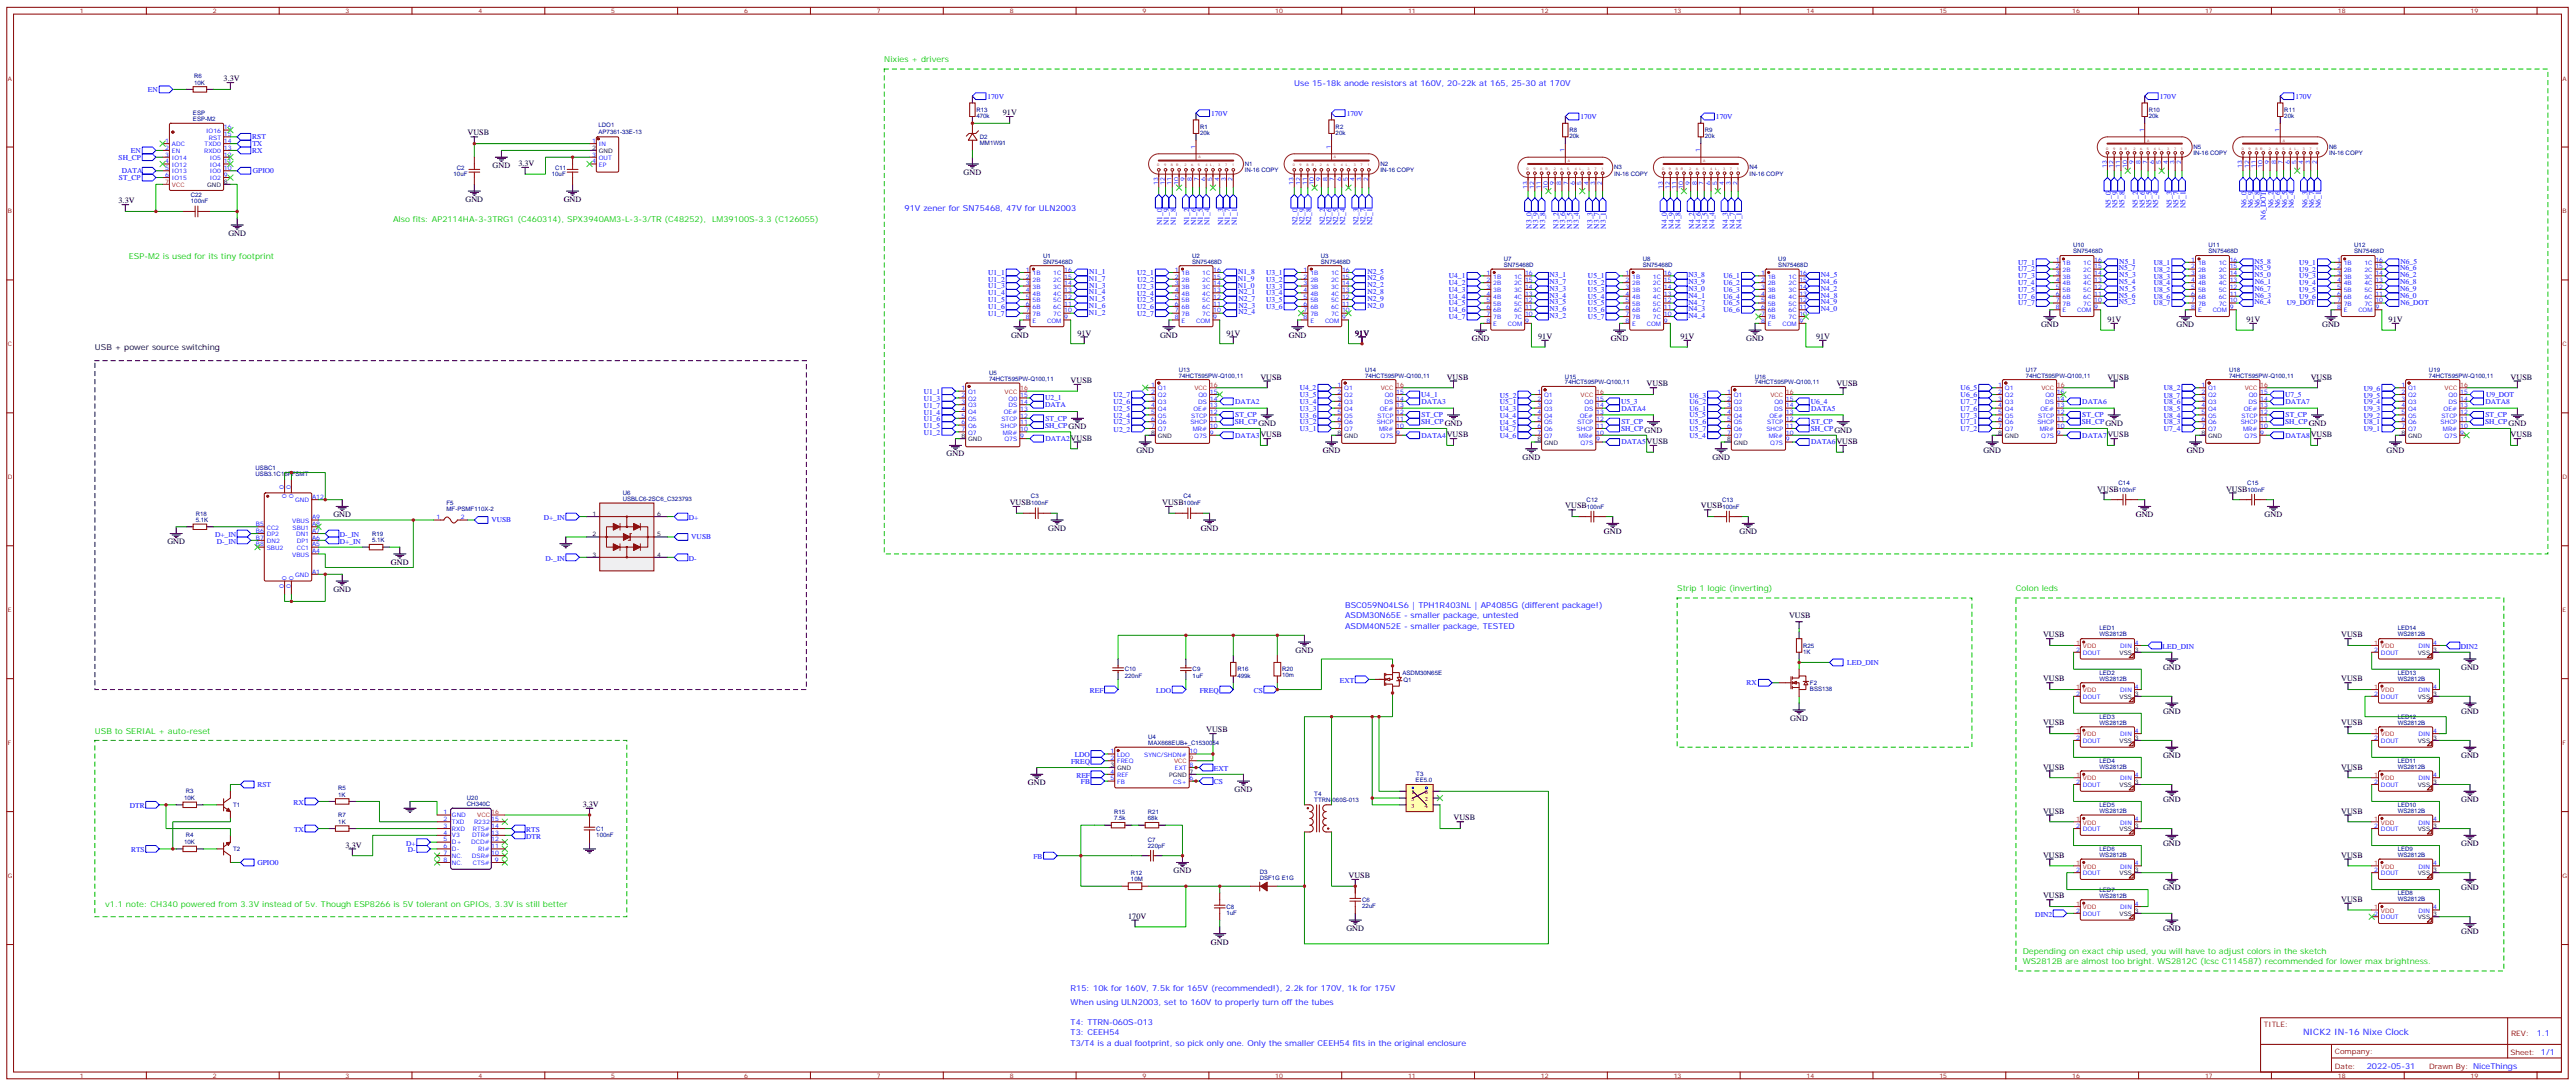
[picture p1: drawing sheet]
<svg xmlns="http://www.w3.org/2000/svg" width="1341mm" height="565mm" viewBox="0 0 1341 565" stroke-linecap="round" stroke-linejoin="round" font-family="sans-serif">
<defs><g id="words">
<text font-size="4.6" fill="#00f" x="1199" y="538">NICK2 IN-16 Nixe Clock</text>
<g font-size="4.2" fill="#0c0">
<text x="460" y="32">Nixies + drivers</text>
<text x="205" y="115">Also fits: AP2114HA-3-3TRG1 (C460314), SPX3940AM3-L-3-3/TR (C48252),</text>
<text x="371" y="115">LM39100S-3.3 (C126055)</text>
<text x="67" y="135">ESP-M2 is used for its tiny footprint</text>
<text x="873" y="308">Strip 1 logic (inverting)</text>
<text x="1050" y="308">Colon leds</text>
<text x="49" y="382">USB to SERIAL + auto-reset</text>
<text x="55" y="472">v1.1 note: CH340 powered from 3.3V instead of 5v. Though ESP8266 is 5V tolerant on GPIOs, 3.3V is still better</text>
<text x="1053" y="496">Depending on exact chip used, you will have to adjust colors in the sketch</text>
<text x="1053" y="502">WS2812B are almost too bright. WS2812C (lcsc C114587) recommended for lower max brightness.</text>
</g>
<g font-size="4.2">
<text x="116" y="42">3.3V</text>
<text x="522" y="60">91V</text>
<text x="243" y="70">VUSB</text>
<text x="256" y="87">GND</text>
<text x="270" y="86">3.3V</text>
<text x="502" y="91">GND</text>
<text x="62" y="106">3.3V</text>
<text x="242" y="105">GND</text>
<text x="294" y="105">GND</text>
<text x="119" y="123">GND</text>
<text x="1097" y="167">91V</text>
<text x="1169" y="167">91V</text>
<text x="1244" y="167">91V</text>
<text x="1063" y="170">GND</text>
<text x="1133" y="170">GND</text>
<text x="1209" y="170">GND</text>
<text x="526" y="176">GND</text>
<text x="561" y="175">91V</text>
<text x="604" y="176">GND</text>
<text x="639" y="175">91V</text>
<text x="671" y="176">GND</text>
<text x="706" y="175">91V</text>
<text x="766" y="177">GND</text>
<text x="801" y="176">91V</text>
<text x="839" y="177">GND</text>
<text x="875" y="176">91V</text>
<text x="909" y="177">GND</text>
<text x="945" y="176">91V</text>
<text x="49" y="182">USB + power source switching</text>
<text x="656" y="197">VUSB</text>
<text x="753" y="197">VUSB</text>
<text x="1097" y="197">VUSB</text>
<text x="1203" y="197">VUSB</text>
<text x="1307" y="197">VUSB</text>
<text x="557" y="199">VUSB</text>
<text x="857" y="201">VUSB</text>
<text x="956" y="201">VUSB</text>
<text x="656" y="227">VUSB</text>
<text x="753" y="227">VUSB</text>
<text x="1097" y="227">VUSB</text>
<text x="1203" y="227">VUSB</text>
<text x="1307" y="227">VUSB</text>
<text x="557" y="229">VUSB</text>
<text x="857" y="231">VUSB</text>
<text x="956" y="231">VUSB</text>
<text x="493" y="237">GND</text>
<text x="592" y="236">GND</text>
<text x="689" y="236">GND</text>
<text x="793" y="239">GND</text>
<text x="891" y="239">GND</text>
<text x="1033" y="236">GND</text>
<text x="1138" y="236">GND</text>
<text x="1242" y="236">GND</text>
<text x="1092" y="256">VUSB</text>
<text x="1159" y="256">VUSB</text>
<text x="526" y="263">VUSB</text>
<text x="605" y="263">VUSB</text>
<text x="174" y="269">GND</text>
<text x="815" y="265">VUSB</text>
<text x="885" y="265">VUSB</text>
<text x="1112" y="269">GND</text>
<text x="1179" y="269">GND</text>
<text x="546" y="276">GND</text>
<text x="625" y="276">GND</text>
<text x="835" y="278">GND</text>
<text x="906" y="278">GND</text>
<text x="87" y="283">GND</text>
<text x="204" y="294">GND</text>
<text x="174" y="308">GND</text>
<text x="931" y="321">VUSB</text>
<text x="1064" y="332">VUSB</text>
<text x="1219" y="332">VUSB</text>
<text x="675" y="340">GND</text>
<text x="1126" y="348">GND</text>
<text x="1281" y="348">GND</text>
<text x="1064" y="354">VUSB</text>
<text x="1219" y="354">VUSB</text>
<text x="1126" y="371">GND</text>
<text x="1281" y="371">GND</text>
<text x="932" y="375">GND</text>
<text x="1064" y="377">VUSB</text>
<text x="1219" y="377">VUSB</text>
<text x="628" y="381">VUSB</text>
<text x="1126" y="394">GND</text>
<text x="1281" y="394">GND</text>
<text x="1064" y="400">VUSB</text>
<text x="1219" y="400">VUSB</text>
<text x="535" y="408">GND</text>
<text x="643" y="412">GND</text>
<text x="303" y="420">3.3V</text>
<text x="1126" y="417">GND</text>
<text x="1281" y="417">GND</text>
<text x="1064" y="423">VUSB</text>
<text x="1219" y="423">VUSB</text>
<text x="757" y="427">VUSB</text>
<text x="180" y="441">3.3V</text>
<text x="1126" y="440">GND</text>
<text x="1281" y="440">GND</text>
<text x="1064" y="446">VUSB</text>
<text x="1219" y="446">VUSB</text>
<text x="611" y="454">GND</text>
<text x="702" y="457">VUSB</text>
<text x="1064" y="467">VUSB</text>
<text x="1126" y="463">GND</text>
<text x="1281" y="463">GND</text>
<text x="1219" y="469">VUSB</text>
<text x="587" y="478">170V</text>
<text x="701" y="484">GND</text>
<text x="1126" y="484">GND</text>
<text x="630" y="491">GND</text>
<text x="1281" y="486">GND</text>
</g>
<g font-size="4.2" fill="#00f">
<text x="674" y="45">Use 15-18k anode resistors at 160V, 20-22k at 165, 25-30 at 170V</text>
<text x="471" y="110">91V zener for SN75468, 47V for ULN2003</text>
<text x="700" y="316">BSC059N04LS6 | TPH1R403NL | AP4085G (different package!)</text>
<text x="700" y="322">ASDM30N65E - smaller package, untested</text>
<text x="700" y="327">ASDM40N52E - smaller package, TESTED</text>
<text x="557" y="516">R15: 10k for 160V, 7.5k for 165V (recommended!), 2.2k for 170V, 1k for 175V</text>
<text x="557" y="523">When using ULN2003, set to 160V to properly turn off the tubes</text>
<text x="557" y="533">T4: TTRN-060S-013</text>
<text x="557" y="539">T3: CEEH54</text>
<text x="1321" y="539">1.1</text>
<text x="557" y="544">T3/T4 is a dual footprint, so pick only one. Only the smaller CEEH54 fits in the original enclosure</text>
<text x="1232" y="556">2022-05-31</text>
</g>
<g font-size="3.9" fill="#00f">
<text x="77" y="48">EN</text>
<text x="514" y="51">170V</text>
<text x="1124" y="51">170V</text>
<text x="1195" y="51">170V</text>
<text x="631" y="60">170V</text>
<text x="701" y="60">170V</text>
<text x="823" y="62">170V</text>
<text x="893" y="62">170V</text>
<text x="131" y="72">RST</text>
<text x="131" y="76">TX</text>
<text x="62" y="83">SH_CP</text>
<text x="68" y="80">EN</text>
<text x="131" y="80">RX</text>
<text x="62" y="94">ST_CP</text>
<text x="63" y="90">DATA</text>
<text x="132" y="90">GPIO0</text>
<text x="1099" y="108" transform="rotate(-90 1099 108)">N5_0</text>
<text x="1102" y="108" transform="rotate(-90 1102 108)">N5_9</text>
<text x="1106" y="108" transform="rotate(-90 1106 108)">N5_8</text>
<text x="1113" y="108" transform="rotate(-90 1113 108)">N5_2</text>
<text x="1117" y="108" transform="rotate(-90 1117 108)">N5_6</text>
<text x="1120" y="108" transform="rotate(-90 1120 108)">N5_5</text>
<text x="1124" y="108" transform="rotate(-90 1124 108)">N5_4</text>
<text x="1131" y="108" transform="rotate(-90 1131 108)">N5_3</text>
<text x="1134" y="108" transform="rotate(-90 1134 108)">N5_7</text>
<text x="1138" y="108" transform="rotate(-90 1138 108)">N5_1</text>
<text x="1169" y="108" transform="rotate(-90 1169 108)">N6_0</text>
<text x="1173" y="108" transform="rotate(-90 1173 108)">N6_9</text>
<text x="1177" y="108" transform="rotate(-90 1177 108)">N6_8</text>
<text x="1184" y="108" transform="rotate(-90 1184 108)">N6_2</text>
<text x="1187" y="108" transform="rotate(-90 1187 108)">N6_6</text>
<text x="1191" y="108" transform="rotate(-90 1191 108)">N6_5</text>
<text x="1194" y="108" transform="rotate(-90 1194 108)">N6_4</text>
<text x="1201" y="108" transform="rotate(-90 1201 108)">N6_3</text>
<text x="1205" y="108" transform="rotate(-90 1205 108)">N6_7</text>
<text x="1208" y="108" transform="rotate(-90 1208 108)">N6_1</text>
<text x="605" y="117" transform="rotate(-90 605 117)">N1_0</text>
<text x="609" y="117" transform="rotate(-90 609 117)">N1_9</text>
<text x="612" y="117" transform="rotate(-90 612 117)">N1_8</text>
<text x="619" y="117" transform="rotate(-90 619 117)">N1_2</text>
<text x="623" y="117" transform="rotate(-90 623 117)">N1_6</text>
<text x="626" y="117" transform="rotate(-90 626 117)">N1_5</text>
<text x="630" y="117" transform="rotate(-90 630 117)">N1_4</text>
<text x="637" y="117" transform="rotate(-90 637 117)">N1_3</text>
<text x="640" y="117" transform="rotate(-90 640 117)">N1_7</text>
<text x="644" y="117" transform="rotate(-90 644 117)">N1_1</text>
<text x="676" y="117" transform="rotate(-90 676 117)">N2_0</text>
<text x="679" y="117" transform="rotate(-90 679 117)">N2_9</text>
<text x="683" y="117" transform="rotate(-90 683 117)">N2_8</text>
<text x="690" y="117" transform="rotate(-90 690 117)">N2_2</text>
<text x="693" y="117" transform="rotate(-90 693 117)">N2_6</text>
<text x="697" y="117" transform="rotate(-90 697 117)">N2_5</text>
<text x="700" y="117" transform="rotate(-90 700 117)">N2_4</text>
<text x="707" y="117" transform="rotate(-90 707 117)">N2_3</text>
<text x="711" y="117" transform="rotate(-90 711 117)">N2_7</text>
<text x="714" y="117" transform="rotate(-90 714 117)">N2_1</text>
<text x="797" y="119" transform="rotate(-90 797 119)">N3_0</text>
<text x="801" y="119" transform="rotate(-90 801 119)">N3_9</text>
<text x="804" y="119" transform="rotate(-90 804 119)">N3_8</text>
<text x="811" y="119" transform="rotate(-90 811 119)">N3_2</text>
<text x="815" y="119" transform="rotate(-90 815 119)">N3_6</text>
<text x="818" y="119" transform="rotate(-90 818 119)">N3_5</text>
<text x="822" y="119" transform="rotate(-90 822 119)">N3_4</text>
<text x="829" y="119" transform="rotate(-90 829 119)">N3_3</text>
<text x="833" y="119" transform="rotate(-90 833 119)">N3_7</text>
<text x="836" y="119" transform="rotate(-90 836 119)">N3_1</text>
<text x="868" y="119" transform="rotate(-90 868 119)">N4_0</text>
<text x="871" y="119" transform="rotate(-90 871 119)">N4_9</text>
<text x="875" y="119" transform="rotate(-90 875 119)">N4_8</text>
<text x="882" y="119" transform="rotate(-90 882 119)">N4_2</text>
<text x="885" y="119" transform="rotate(-90 885 119)">N4_6</text>
<text x="889" y="119" transform="rotate(-90 889 119)">N4_5</text>
<text x="893" y="119" transform="rotate(-90 893 119)">N4_4</text>
<text x="900" y="119" transform="rotate(-90 900 119)">N4_3</text>
<text x="903" y="119" transform="rotate(-90 903 119)">N4_7</text>
<text x="907" y="119" transform="rotate(-90 907 119)">N4_1</text>
<text x="1180" y="114" transform="rotate(-90 1180 114)">N6_DOT</text>
<text x="1051" y="138">U7_1</text>
<text x="1103" y="137">N5_1</text>
<text x="1121" y="138">U8_1</text>
<text x="1174" y="137">N5_8</text>
<text x="1197" y="138">U9_1</text>
<text x="1250" y="137">N6_5</text>
<text x="514" y="143">U1_1</text>
<text x="567" y="143">N1_1</text>
<text x="592" y="143">U2_1</text>
<text x="645" y="143">N1_8</text>
<text x="659" y="143">U3_1</text>
<text x="712" y="142">N2_5</text>
<text x="1051" y="141">U7_2</text>
<text x="1103" y="141">N5_7</text>
<text x="1121" y="141">U8_2</text>
<text x="1174" y="141">N5_9</text>
<text x="1197" y="141">U9_2</text>
<text x="1249" y="141">N6_6</text>
<text x="514" y="147">U1_2</text>
<text x="567" y="146">N1_7</text>
<text x="567" y="150">N1_3</text>
<text x="592" y="147">U2_2</text>
<text x="644" y="150">N1_0</text>
<text x="644" y="146">N1_9</text>
<text x="659" y="147">U3_2</text>
<text x="712" y="149">N2_2</text>
<text x="712" y="146">N2_6</text>
<text x="754" y="145">U4_1</text>
<text x="754" y="148">U4_2</text>
<text x="807" y="148">N3_7</text>
<text x="807" y="144">N3_1</text>
<text x="827" y="145">U5_1</text>
<text x="827" y="148">U5_2</text>
<text x="879" y="148">N3_9</text>
<text x="879" y="144">N3_8</text>
<text x="897" y="145">U6_1</text>
<text x="897" y="148">U6_2</text>
<text x="948" y="148">N4_6</text>
<text x="948" y="144">N4_5</text>
<text x="1051" y="148">U7_4</text>
<text x="1051" y="145">U7_3</text>
<text x="1103" y="148">N5_4</text>
<text x="1103" y="144">N5_3</text>
<text x="1121" y="145">U8_3</text>
<text x="1121" y="148">U8_4</text>
<text x="1174" y="144">N5_0</text>
<text x="1174" y="148">N6_1</text>
<text x="1197" y="145">U9_3</text>
<text x="1197" y="148">U9_4</text>
<text x="1249" y="144">N6_2</text>
<text x="1249" y="148">N6_8</text>
<text x="514" y="150">U1_3</text>
<text x="514" y="154">U1_4</text>
<text x="567" y="153">N1_4</text>
<text x="592" y="150">U2_3</text>
<text x="592" y="154">U2_4</text>
<text x="645" y="153">N2_1</text>
<text x="659" y="150">U3_3</text>
<text x="659" y="154">U3_4</text>
<text x="712" y="153">N2_8</text>
<text x="754" y="152">U4_3</text>
<text x="754" y="155">U4_4</text>
<text x="807" y="155">N3_4</text>
<text x="807" y="151">N3_3</text>
<text x="827" y="155">U5_4</text>
<text x="827" y="152">U5_3</text>
<text x="879" y="151">N3_0</text>
<text x="879" y="155">N4_1</text>
<text x="897" y="155">U6_4</text>
<text x="897" y="152">U6_3</text>
<text x="948" y="151">N4_2</text>
<text x="948" y="155">N4_8</text>
<text x="1051" y="152">U7_5</text>
<text x="1051" y="155">U7_6</text>
<text x="1103" y="155">N5_6</text>
<text x="1103" y="151">N5_5</text>
<text x="1121" y="152">U8_5</text>
<text x="1121" y="155">U8_6</text>
<text x="1174" y="151">N6_7</text>
<text x="1174" y="155">N6_3</text>
<text x="1197" y="152">U9_5</text>
<text x="1197" y="155">U9_6</text>
<text x="1249" y="151">N6_9</text>
<text x="1249" y="155">N6_0</text>
<text x="514" y="157">U1_5</text>
<text x="514" y="161">U1_6</text>
<text x="567" y="160">N1_6</text>
<text x="567" y="157">N1_5</text>
<text x="592" y="157">U2_5</text>
<text x="592" y="161">U2_6</text>
<text x="645" y="160">N2_3</text>
<text x="645" y="156">N2_7</text>
<text x="659" y="157">U3_5</text>
<text x="659" y="161">U3_6</text>
<text x="712" y="160">N2_0</text>
<text x="712" y="156">N2_9</text>
<text x="754" y="159">U4_5</text>
<text x="807" y="162">N3_6</text>
<text x="807" y="158">N3_5</text>
<text x="827" y="159">U5_5</text>
<text x="879" y="162">N4_3</text>
<text x="879" y="158">N4_7</text>
<text x="897" y="159">U6_5</text>
<text x="948" y="162">N4_0</text>
<text x="948" y="158">N4_9</text>
<text x="1051" y="159">U7_7</text>
<text x="1103" y="158">N5_2</text>
<text x="1121" y="159">U8_7</text>
<text x="1174" y="158">N6_4</text>
<text x="1191" y="159">U9_DOT</text>
<text x="1250" y="159">N6_DOT</text>
<text x="514" y="164">U1_7</text>
<text x="567" y="164">N1_2</text>
<text x="592" y="164">U2_7</text>
<text x="645" y="163">N2_4</text>
<text x="754" y="162">U4_6</text>
<text x="754" y="166">U4_7</text>
<text x="807" y="165">N3_2</text>
<text x="827" y="162">U5_6</text>
<text x="827" y="166">U5_7</text>
<text x="879" y="166">N4_4</text>
<text x="897" y="162">U6_6</text>
<text x="677" y="203">U4_2</text>
<text x="1021" y="203">U6_5</text>
<text x="1127" y="203">U8_2</text>
<text x="1231" y="203">U9_6</text>
<text x="481" y="209">U1_3</text>
<text x="481" y="205">U1_1</text>
<text x="544" y="208">U2_1</text>
<text x="580" y="207">U2_7</text>
<text x="677" y="207">U3_5</text>
<text x="740" y="206">U4_1</text>
<text x="781" y="207">U5_2</text>
<text x="880" y="207">U6_3</text>
<text x="1021" y="206">U6_6</text>
<text x="1126" y="207">U8_7</text>
<text x="1190" y="206">U7_5</text>
<text x="1231" y="207">U9_5</text>
<text x="1294" y="206">U9_DOT</text>
<text x="481" y="212">U1_7</text>
<text x="481" y="216">U1_4</text>
<text x="544" y="212">DATA</text>
<text x="580" y="210">U2_6</text>
<text x="580" y="214">U2_5</text>
<text x="643" y="210">DATA2</text>
<text x="677" y="210">U3_4</text>
<text x="677" y="214">U3_3</text>
<text x="740" y="210">DATA3</text>
<text x="781" y="214">U4_3</text>
<text x="781" y="210">U5_1</text>
<text x="844" y="210">U5_3</text>
<text x="844" y="214">DATA4</text>
<text x="880" y="214">U6_1</text>
<text x="880" y="210">U6_2</text>
<text x="943" y="210">U6_4</text>
<text x="943" y="214">DATA5</text>
<text x="1021" y="214">U7_6</text>
<text x="1021" y="210">U7_7</text>
<text x="1084" y="210">DATA6</text>
<text x="1127" y="214">U8_5</text>
<text x="1127" y="210">U8_6</text>
<text x="1190" y="210">DATA7</text>
<text x="1231" y="214">U9_3</text>
<text x="1231" y="210">U9_4</text>
<text x="1294" y="210">DATA8</text>
<text x="481" y="219">U1_6</text>
<text x="544" y="219">ST_CP</text>
<text x="580" y="217">U2_4</text>
<text x="580" y="221">U2_3</text>
<text x="643" y="221">SH_CPGND</text>
<text x="643" y="217">ST_CP</text>
<text x="677" y="221">U3_2</text>
<text x="677" y="217">U3_6</text>
<text x="740" y="221">SH_CPGND</text>
<text x="740" y="217">ST_CP</text>
<text x="781" y="221">U4_5</text>
<text x="781" y="217">U4_4</text>
<text x="844" y="221">ST_CP</text>
<text x="880" y="217">U5_5</text>
<text x="880" y="221">U5_6</text>
<text x="943" y="221">ST_CP</text>
<text x="1021" y="221">U7_1</text>
<text x="1021" y="217">U7_3</text>
<text x="1084" y="221">SH_CPGND</text>
<text x="1084" y="217">ST_CP</text>
<text x="1127" y="221">U8_3</text>
<text x="1127" y="217">U8_4</text>
<text x="1190" y="221">SH_CPGND</text>
<text x="1190" y="217">ST_CP</text>
<text x="1231" y="217">U9_2</text>
<text x="1231" y="221">U8_1</text>
<text x="1294" y="221">SH_CPGND</text>
<text x="1294" y="217">ST_CP</text>
<text x="481" y="226">U1_2</text>
<text x="481" y="223">U1_5</text>
<text x="544" y="222">SH_CPGND</text>
<text x="580" y="224">U2_2</text>
<text x="643" y="228">DATA3</text>
<text x="677" y="224">U3_1</text>
<text x="740" y="228">DATA4</text>
<text x="781" y="224">U4_7</text>
<text x="781" y="228">U4_6</text>
<text x="844" y="224">SH_CPGND</text>
<text x="880" y="228">U5_4</text>
<text x="880" y="224">U5_7</text>
<text x="943" y="224">SH_CPGND</text>
<text x="1021" y="224">U7_2</text>
<text x="1084" y="228">DATA7</text>
<text x="1127" y="224">U7_4</text>
<text x="1190" y="228">DATA8</text>
<text x="1231" y="224">U9_1</text>
<text x="544" y="229">DATA2</text>
<text x="844" y="231">DATA5</text>
<text x="943" y="231">DATA6</text>
<text x="256" y="272">VUSB</text>
<text x="283" y="271">D+_IN</text>
<text x="359" y="271">D+</text>
<text x="112" y="279">D+_IN</text>
<text x="177" y="279">D-_IN</text>
<text x="360" y="281">VUSB</text>
<text x="113" y="283">D-_IN</text>
<text x="177" y="283">D+_IN</text>
<text x="284" y="292">D-_IN</text>
<text x="359" y="292">D-</text>
<text x="1126" y="338">LED_DIN</text>
<text x="1281" y="338">DIN2</text>
<text x="962" y="346">LED_DIN</text>
<text x="697" y="355">EXT</text>
<text x="909" y="356">RX</text>
<text x="567" y="360">REF</text>
<text x="602" y="360">LDO</text>
<text x="625" y="360">FREQ</text>
<text x="653" y="360">CS</text>
<text x="559" y="394">LDO</text>
<text x="558" y="398">FREQ</text>
<text x="632" y="401">EXT</text>
<text x="560" y="405">REF</text>
<text x="134" y="409">RST</text>
<text x="563" y="408">FB</text>
<text x="632" y="408">CS</text>
<text x="153" y="419">RX</text>
<text x="68" y="420">DTR</text>
<text x="153" y="433">TX</text>
<text x="274" y="436">DTR</text>
<text x="274" y="433">RTS</text>
<text x="68" y="443">RTS</text>
<text x="211" y="440">D+</text>
<text x="212" y="443">D-</text>
<text x="134" y="450">GPIO0</text>
<text x="538" y="447">FB</text>
<text x="1060" y="477">DIN2</text>
</g>
<g font-size="3.9" fill="#800">
<text x="1179" y="534">TITLE:</text>
<text x="1307" y="539">REV:</text>
<text x="1216" y="548">Company:</text>
<text x="1307" y="549">Sheet: 1/1</text>
<text x="1216" y="556">Date:</text>
<text x="1265" y="556">Drawn By: NiceThings</text>
</g>
<g font-size="3.2" fill="#800">
<text x="42" y="7">1</text>
<text x="111" y="7">2</text>
<text x="180" y="7">3</text>
<text x="249" y="7">4</text>
<text x="318" y="7">5</text>
<text x="387" y="7">6</text>
<text x="456" y="7">7</text>
<text x="526" y="7">8</text>
<text x="595" y="7">9</text>
<text x="664" y="7">10</text>
<text x="733" y="7">11</text>
<text x="802" y="7">12</text>
<text x="871" y="7">13</text>
<text x="941" y="7">14</text>
<text x="1010" y="7">15</text>
<text x="1079" y="7">16</text>
<text x="1148" y="7">17</text>
<text x="1217" y="7">18</text>
<text x="1286" y="7">19</text>
<text x="4" y="42">A</text>
<text x="1334" y="42">A</text>
<text x="4" y="111">B</text>
<text x="1334" y="111">B</text>
<text x="4" y="180">C</text>
<text x="1334" y="180">C</text>
<text x="4" y="249">D</text>
<text x="1334" y="249">D</text>
<text x="4" y="318">E</text>
<text x="1334" y="318">E</text>
<text x="4" y="388">F</text>
<text x="1334" y="388">F</text>
<text x="4" y="457">G</text>
<text x="1334" y="457">G</text>
<text x="42" y="561">1</text>
<text x="111" y="561">2</text>
<text x="180" y="561">3</text>
<text x="249" y="561">4</text>
<text x="318" y="561">5</text>
<text x="387" y="561">6</text>
<text x="456" y="561">7</text>
<text x="526" y="561">8</text>
<text x="595" y="561">9</text>
<text x="664" y="561">10</text>
<text x="733" y="561">11</text>
<text x="802" y="561">12</text>
<text x="871" y="561">13</text>
<text x="941" y="561">14</text>
<text x="1010" y="561">15</text>
<text x="1079" y="561">16</text>
<text x="1148" y="561">17</text>
<text x="1217" y="561">18</text>
<text x="1286" y="561">19</text>
</g>
<g font-size="3.2" fill="#000080">
<text x="101" y="41">R6</text>
<text x="101" y="44">10K</text>
<text x="100" y="60">ESP</text>
<text x="508" y="58">R13</text>
<text x="1119" y="58">R10</text>
<text x="1189" y="58">R11</text>
<text x="100" y="63">ESP-M2</text>
<text x="508" y="61">470k</text>
<text x="1119" y="61">20k</text>
<text x="1189" y="61">20k</text>
<text x="312" y="70">AP7361-33E-13</text>
<text x="312" y="66">LDO1</text>
<text x="625" y="70">20k</text>
<text x="625" y="67">R1</text>
<text x="695" y="70">20k</text>
<text x="695" y="67">R2</text>
<text x="817" y="72">20k</text>
<text x="817" y="69">R8</text>
<text x="888" y="72">20k</text>
<text x="888" y="69">R9</text>
<text x="510" y="76">MM1W91</text>
<text x="510" y="72">D2</text>
<text x="1142" y="78">N5</text>
<text x="1212" y="78">N6</text>
<text x="1142" y="81">IN-16 COPY</text>
<text x="1212" y="81">IN-16 COPY</text>
<text x="238" y="88">C2</text>
<text x="289" y="88">C11</text>
<text x="648" y="90">IN-16 COPY</text>
<text x="648" y="86">N1</text>
<text x="719" y="90">IN-16 COPY</text>
<text x="719" y="86">N2</text>
<text x="840" y="88">N3</text>
<text x="911" y="88">N4</text>
<text x="236" y="92">10uF</text>
<text x="287" y="92">10uF</text>
<text x="840" y="91">IN-16 COPY</text>
<text x="911" y="91">IN-16 COPY</text>
<text x="99" y="102">C22</text>
<text x="99" y="106">100nF</text>
<text x="1079" y="132">SN75468D</text>
<text x="1079" y="129">U10</text>
<text x="1150" y="132">SN75468D</text>
<text x="1150" y="129">U11</text>
<text x="1226" y="132">SN75468D</text>
<text x="1226" y="129">U12</text>
<text x="543" y="137">SN75468D</text>
<text x="543" y="134">U1</text>
<text x="621" y="137">SN75468D</text>
<text x="621" y="134">U2</text>
<text x="688" y="137">SN75468D</text>
<text x="688" y="134">U3</text>
<text x="783" y="136">U7</text>
<text x="855" y="136">U8</text>
<text x="926" y="136">U9</text>
<text x="783" y="139">SN75468D</text>
<text x="855" y="139">SN75468D</text>
<text x="926" y="139">SN75468D</text>
<text x="515" y="195">U5</text>
<text x="614" y="196">74HCT595PW-Q100,11</text>
<text x="614" y="193">U13</text>
<text x="711" y="196">74HCT595PW-Q100,11</text>
<text x="711" y="193">U14</text>
<text x="815" y="197">U15</text>
<text x="914" y="197">U16</text>
<text x="1055" y="196">74HCT595PW-Q100,11</text>
<text x="1055" y="193">U17</text>
<text x="1160" y="196">74HCT595PW-Q100,11</text>
<text x="1160" y="193">U18</text>
<text x="1265" y="196">74HCT595PW-Q100,11</text>
<text x="1265" y="193">U19</text>
<text x="515" y="198">74HCT595PW-Q100,11</text>
<text x="815" y="200">74HCT595PW-Q100,11</text>
<text x="914" y="200">74HCT595PW-Q100,11</text>
<text x="133" y="244">USBC1</text>
<text x="133" y="248">USB3.1C16PFSMT</text>
<text x="324" y="257">U6</text>
<text x="1103" y="252">C14</text>
<text x="1103" y="256">100nF</text>
<text x="1170" y="252">C15</text>
<text x="1170" y="256">100nF</text>
<text x="232" y="263">F5</text>
<text x="324" y="261">USBLC6-2SC6_C323793</text>
<text x="537" y="259">C3</text>
<text x="537" y="263">100nF</text>
<text x="616" y="259">C4</text>
<text x="616" y="263">100nF</text>
<text x="826" y="261">C12</text>
<text x="897" y="261">C13</text>
<text x="102" y="268">R18</text>
<text x="232" y="266">MF-PSMF110X-2</text>
<text x="826" y="265">100nF</text>
<text x="897" y="265">100nF</text>
<text x="102" y="272">5.1K</text>
<text x="194" y="279">R19</text>
<text x="194" y="282">5.1K</text>
<text x="1093" y="328">LED1</text>
<text x="1248" y="328">LED14</text>
<text x="1093" y="331">WS2812B</text>
<text x="1248" y="331">WS2812B</text>
<text x="939" y="340">1K</text>
<text x="939" y="337">R25</text>
<text x="586" y="352">220nF</text>
<text x="586" y="349">C10</text>
<text x="621" y="352">1uF</text>
<text x="621" y="349">C9</text>
<text x="644" y="352">499k</text>
<text x="644" y="349">R16</text>
<text x="667" y="352">10m</text>
<text x="667" y="349">R20</text>
<text x="730" y="351">ASDM30N65E</text>
<text x="1093" y="351">LED2</text>
<text x="1248" y="351">LED13</text>
<text x="731" y="355">Q1</text>
<text x="942" y="360">BSS138</text>
<text x="942" y="356">F2</text>
<text x="1093" y="354">WS2812B</text>
<text x="1248" y="354">WS2812B</text>
<text x="1093" y="377">WS2812B</text>
<text x="1093" y="374">LED3</text>
<text x="1248" y="377">WS2812B</text>
<text x="1248" y="374">LED12</text>
<text x="598" y="388">MAX668EUB+_C1530054</text>
<text x="598" y="385">U4</text>
<text x="1093" y="400">WS2812B</text>
<text x="1093" y="397">LED4</text>
<text x="1248" y="400">WS2812B</text>
<text x="1248" y="397">LED11</text>
<text x="737" y="407">EE5.0</text>
<text x="737" y="404">T3</text>
<text x="97" y="413">R3</text>
<text x="176" y="411">R5</text>
<text x="684" y="414">T4</text>
<text x="96" y="416">10K</text>
<text x="121" y="420">T1</text>
<text x="176" y="414">1K</text>
<text x="243" y="419">CH340C</text>
<text x="243" y="416">U20</text>
<text x="684" y="417">TTRN-060S-013</text>
<text x="1093" y="420">LED5</text>
<text x="1248" y="420">LED10</text>
<text x="176" y="425">R7</text>
<text x="580" y="424">R15</text>
<text x="598" y="424">R21</text>
<text x="1093" y="423">WS2812B</text>
<text x="1248" y="423">WS2812B</text>
<text x="176" y="429">1K</text>
<text x="580" y="427">7.5k</text>
<text x="598" y="427">68k</text>
<text x="97" y="436">R4</text>
<text x="310" y="435">100nF</text>
<text x="310" y="432">C1</text>
<text x="96" y="439">10K</text>
<text x="121" y="443">T2</text>
<text x="598" y="441">220pF</text>
<text x="598" y="438">C7</text>
<text x="1093" y="443">LED6</text>
<text x="1248" y="443">LED9</text>
<text x="1093" y="446">WS2812B</text>
<text x="1248" y="446">WS2812B</text>
<text x="589" y="455">R12</text>
<text x="656" y="455">D3</text>
<text x="589" y="458">10M</text>
<text x="656" y="458">DSF1G E1G</text>
<text x="1093" y="467">WS2812B</text>
<text x="1093" y="464">LED7</text>
<text x="1248" y="466">LED8</text>
<text x="639" y="473">C8</text>
<text x="709" y="472">22uF</text>
<text x="709" y="469">C6</text>
<text x="1248" y="469">WS2812B</text>
<text x="639" y="476">1uF</text>
</g>
<g font-size="3.2" fill="#00f">
<text x="107" y="69">IO16</text>
<text x="117" y="67">16</text>
<text x="117" y="71">15</text>
<text x="1116" y="69" transform="rotate(-90 1116 69)">1</text>
<text x="1187" y="69" transform="rotate(-90 1187 69)">1</text>
<text x="86" y="74">1</text>
<text x="86" y="78">2</text>
<text x="89" y="76">ADC</text>
<text x="107" y="76">TXD0</text>
<text x="109" y="73">RST</text>
<text x="117" y="78">13</text>
<text x="117" y="74">14</text>
<text x="308" y="74">1</text>
<text x="312" y="76">IN</text>
<text x="622" y="77" transform="rotate(-90 622 77)">1</text>
<text x="693" y="77" transform="rotate(-90 693 77)">1</text>
<text x="86" y="81">3</text>
<text x="89" y="80">EN</text>
<text x="89" y="83">IO14</text>
<text x="106" y="80">RXD0</text>
<text x="109" y="83">IO5</text>
<text x="117" y="81">12</text>
<text x="308" y="81">3</text>
<text x="312" y="83">OUT</text>
<text x="815" y="79" transform="rotate(-90 815 79)">1</text>
<text x="885" y="79" transform="rotate(-90 885 79)">1</text>
<text x="86" y="85">4</text>
<text x="86" y="88">5</text>
<text x="89" y="87">IO12</text>
<text x="109" y="87">IO4</text>
<text x="117" y="88">10</text>
<text x="117" y="85">11</text>
<text x="308" y="85">4</text>
<text x="312" y="87">EP</text>
<text x="1097" y="88" transform="rotate(-90 1097 88)">13</text>
<text x="1100" y="88" transform="rotate(-90 1100 88)">12</text>
<text x="1104" y="88" transform="rotate(-90 1104 88)">11</text>
<text x="1107" y="88" transform="rotate(-90 1107 88)">10</text>
<text x="1111" y="86" transform="rotate(-90 1111 86)">9</text>
<text x="1114" y="86" transform="rotate(-90 1114 86)">8</text>
<text x="1118" y="86" transform="rotate(-90 1118 86)">7</text>
<text x="1121" y="86" transform="rotate(-90 1121 86)">6</text>
<text x="1125" y="86" transform="rotate(-90 1125 86)">5</text>
<text x="1129" y="86" transform="rotate(-90 1129 86)">4</text>
<text x="1132" y="86" transform="rotate(-90 1132 86)">3</text>
<text x="1136" y="86" transform="rotate(-90 1136 86)">2</text>
<text x="1167" y="88" transform="rotate(-90 1167 88)">13</text>
<text x="1171" y="88" transform="rotate(-90 1171 88)">12</text>
<text x="1174" y="88" transform="rotate(-90 1174 88)">11</text>
<text x="1178" y="88" transform="rotate(-90 1178 88)">10</text>
<text x="1181" y="86" transform="rotate(-90 1181 86)">9</text>
<text x="1185" y="86" transform="rotate(-90 1185 86)">8</text>
<text x="1189" y="86" transform="rotate(-90 1189 86)">7</text>
<text x="1192" y="86" transform="rotate(-90 1192 86)">6</text>
<text x="1196" y="86" transform="rotate(-90 1196 86)">5</text>
<text x="1199" y="86" transform="rotate(-90 1199 86)">4</text>
<text x="1203" y="86" transform="rotate(-90 1203 86)">3</text>
<text x="1206" y="86" transform="rotate(-90 1206 86)">2</text>
<text x="86" y="92">6</text>
<text x="89" y="90">IO13</text>
<text x="89" y="94">IO15</text>
<text x="109" y="94">IO2</text>
<text x="109" y="90">IO0</text>
<text x="117" y="92">9</text>
<text x="617" y="94" transform="rotate(-90 617 94)">9</text>
<text x="621" y="94" transform="rotate(-90 621 94)">8</text>
<text x="624" y="94" transform="rotate(-90 624 94)">7</text>
<text x="628" y="94" transform="rotate(-90 628 94)">6</text>
<text x="631" y="94" transform="rotate(-90 631 94)">5</text>
<text x="635" y="94" transform="rotate(-90 635 94)">4</text>
<text x="638" y="94" transform="rotate(-90 638 94)">3</text>
<text x="642" y="94" transform="rotate(-90 642 94)">2</text>
<text x="688" y="94" transform="rotate(-90 688 94)">9</text>
<text x="691" y="94" transform="rotate(-90 691 94)">8</text>
<text x="695" y="94" transform="rotate(-90 695 94)">7</text>
<text x="698" y="94" transform="rotate(-90 698 94)">6</text>
<text x="702" y="94" transform="rotate(-90 702 94)">5</text>
<text x="705" y="94" transform="rotate(-90 705 94)">4</text>
<text x="709" y="94" transform="rotate(-90 709 94)">3</text>
<text x="712" y="94" transform="rotate(-90 712 94)">2</text>
<text x="603" y="96" transform="rotate(-90 603 96)">13</text>
<text x="606" y="96" transform="rotate(-90 606 96)">12</text>
<text x="610" y="96" transform="rotate(-90 610 96)">11</text>
<text x="613" y="96" transform="rotate(-90 613 96)">10</text>
<text x="673" y="96" transform="rotate(-90 673 96)">13</text>
<text x="677" y="96" transform="rotate(-90 677 96)">12</text>
<text x="681" y="96" transform="rotate(-90 681 96)">11</text>
<text x="684" y="96" transform="rotate(-90 684 96)">10</text>
<text x="795" y="98" transform="rotate(-90 795 98)">13</text>
<text x="799" y="98" transform="rotate(-90 799 98)">12</text>
<text x="802" y="98" transform="rotate(-90 802 98)">11</text>
<text x="806" y="98" transform="rotate(-90 806 98)">10</text>
<text x="809" y="96" transform="rotate(-90 809 96)">9</text>
<text x="813" y="96" transform="rotate(-90 813 96)">8</text>
<text x="816" y="96" transform="rotate(-90 816 96)">7</text>
<text x="820" y="96" transform="rotate(-90 820 96)">6</text>
<text x="823" y="96" transform="rotate(-90 823 96)">5</text>
<text x="827" y="96" transform="rotate(-90 827 96)">4</text>
<text x="830" y="96" transform="rotate(-90 830 96)">3</text>
<text x="834" y="96" transform="rotate(-90 834 96)">2</text>
<text x="866" y="98" transform="rotate(-90 866 98)">13</text>
<text x="869" y="98" transform="rotate(-90 869 98)">12</text>
<text x="873" y="98" transform="rotate(-90 873 98)">11</text>
<text x="876" y="98" transform="rotate(-90 876 98)">10</text>
<text x="880" y="96" transform="rotate(-90 880 96)">9</text>
<text x="883" y="96" transform="rotate(-90 883 96)">8</text>
<text x="887" y="96" transform="rotate(-90 887 96)">7</text>
<text x="890" y="96" transform="rotate(-90 890 96)">6</text>
<text x="894" y="96" transform="rotate(-90 894 96)">5</text>
<text x="897" y="96" transform="rotate(-90 897 96)">4</text>
<text x="901" y="96" transform="rotate(-90 901 96)">3</text>
<text x="905" y="96" transform="rotate(-90 905 96)">2</text>
<text x="1070" y="136">1</text>
<text x="1074" y="138">1B</text>
<text x="1085" y="138">1C</text>
<text x="1090" y="136">16</text>
<text x="1141" y="136">1</text>
<text x="1144" y="138">1B</text>
<text x="1155" y="138">1C</text>
<text x="1161" y="136">16</text>
<text x="1217" y="136">1</text>
<text x="1220" y="138">1B</text>
<text x="1231" y="138">1C</text>
<text x="1237" y="136">16</text>
<text x="534" y="141">1</text>
<text x="538" y="143">1B</text>
<text x="548" y="143">1C</text>
<text x="554" y="141">16</text>
<text x="612" y="141">1</text>
<text x="615" y="143">1B</text>
<text x="626" y="143">1C</text>
<text x="632" y="141">16</text>
<text x="679" y="141">1</text>
<text x="682" y="143">1B</text>
<text x="693" y="143">1C</text>
<text x="699" y="141">16</text>
<text x="774" y="143">1</text>
<text x="794" y="143">16</text>
<text x="846" y="143">1</text>
<text x="866" y="143">16</text>
<text x="917" y="143">1</text>
<text x="937" y="143">16</text>
<text x="1070" y="140">2</text>
<text x="1070" y="143">3</text>
<text x="1074" y="141">2B</text>
<text x="1085" y="141">2C</text>
<text x="1090" y="143">14</text>
<text x="1090" y="140">15</text>
<text x="1141" y="140">2</text>
<text x="1141" y="143">3</text>
<text x="1144" y="141">2B</text>
<text x="1155" y="141">2C</text>
<text x="1161" y="143">14</text>
<text x="1161" y="140">15</text>
<text x="1217" y="140">2</text>
<text x="1217" y="143">3</text>
<text x="1220" y="141">2B</text>
<text x="1231" y="141">2C</text>
<text x="1237" y="143">14</text>
<text x="1237" y="140">15</text>
<text x="534" y="145">2</text>
<text x="534" y="148">3</text>
<text x="538" y="147">2B</text>
<text x="548" y="147">2C</text>
<text x="554" y="148">14</text>
<text x="554" y="145">15</text>
<text x="612" y="145">2</text>
<text x="612" y="148">3</text>
<text x="615" y="147">2B</text>
<text x="626" y="147">2C</text>
<text x="632" y="148">14</text>
<text x="632" y="145">15</text>
<text x="679" y="145">2</text>
<text x="679" y="148">3</text>
<text x="682" y="147">2B</text>
<text x="693" y="147">2C</text>
<text x="699" y="148">14</text>
<text x="699" y="145">15</text>
<text x="774" y="147">2</text>
<text x="777" y="145">1B</text>
<text x="777" y="148">2B</text>
<text x="788" y="148">2C</text>
<text x="788" y="145">1C</text>
<text x="794" y="147">15</text>
<text x="846" y="147">2</text>
<text x="850" y="145">1B</text>
<text x="850" y="148">2B</text>
<text x="861" y="148">2C</text>
<text x="861" y="145">1C</text>
<text x="866" y="147">15</text>
<text x="917" y="147">2</text>
<text x="920" y="145">1B</text>
<text x="920" y="148">2B</text>
<text x="931" y="148">2C</text>
<text x="931" y="145">1C</text>
<text x="937" y="147">15</text>
<text x="1070" y="147">4</text>
<text x="1074" y="145">3B</text>
<text x="1074" y="148">4B</text>
<text x="1085" y="148">4C</text>
<text x="1085" y="145">3C</text>
<text x="1090" y="147">13</text>
<text x="1141" y="147">4</text>
<text x="1144" y="145">3B</text>
<text x="1144" y="148">4B</text>
<text x="1155" y="148">4C</text>
<text x="1155" y="145">3C</text>
<text x="1161" y="147">13</text>
<text x="1217" y="147">4</text>
<text x="1220" y="145">3B</text>
<text x="1220" y="148">4B</text>
<text x="1231" y="148">4C</text>
<text x="1231" y="145">3C</text>
<text x="1237" y="147">13</text>
<text x="534" y="152">4</text>
<text x="534" y="156">5</text>
<text x="538" y="150">3B</text>
<text x="538" y="154">4B</text>
<text x="548" y="154">4C</text>
<text x="548" y="150">3C</text>
<text x="554" y="156">12</text>
<text x="554" y="152">13</text>
<text x="612" y="152">4</text>
<text x="612" y="156">5</text>
<text x="615" y="150">3B</text>
<text x="615" y="154">4B</text>
<text x="626" y="154">4C</text>
<text x="626" y="150">3C</text>
<text x="632" y="156">12</text>
<text x="632" y="152">13</text>
<text x="679" y="152">4</text>
<text x="679" y="156">5</text>
<text x="682" y="150">3B</text>
<text x="682" y="154">4B</text>
<text x="693" y="154">4C</text>
<text x="693" y="150">3C</text>
<text x="699" y="156">12</text>
<text x="699" y="152">13</text>
<text x="774" y="150">3</text>
<text x="774" y="154">4</text>
<text x="777" y="152">3B</text>
<text x="777" y="156">4B</text>
<text x="788" y="156">4C</text>
<text x="788" y="152">3C</text>
<text x="794" y="154">13</text>
<text x="794" y="150">14</text>
<text x="846" y="150">3</text>
<text x="846" y="154">4</text>
<text x="850" y="152">3B</text>
<text x="850" y="156">4B</text>
<text x="861" y="156">4C</text>
<text x="861" y="152">3C</text>
<text x="866" y="154">13</text>
<text x="866" y="150">14</text>
<text x="917" y="150">3</text>
<text x="917" y="154">4</text>
<text x="920" y="152">3B</text>
<text x="920" y="156">4B</text>
<text x="931" y="156">4C</text>
<text x="931" y="152">3C</text>
<text x="937" y="154">13</text>
<text x="937" y="150">14</text>
<text x="1070" y="150">5</text>
<text x="1070" y="154">6</text>
<text x="1074" y="152">5B</text>
<text x="1074" y="156">6B</text>
<text x="1085" y="156">6C</text>
<text x="1085" y="152">5C</text>
<text x="1090" y="154">11</text>
<text x="1090" y="150">12</text>
<text x="1141" y="150">5</text>
<text x="1141" y="154">6</text>
<text x="1144" y="152">5B</text>
<text x="1144" y="156">6B</text>
<text x="1155" y="156">6C</text>
<text x="1155" y="152">5C</text>
<text x="1161" y="154">11</text>
<text x="1161" y="150">12</text>
<text x="1217" y="150">5</text>
<text x="1217" y="154">6</text>
<text x="1220" y="152">5B</text>
<text x="1220" y="156">6B</text>
<text x="1231" y="156">6C</text>
<text x="1231" y="152">5C</text>
<text x="1237" y="154">11</text>
<text x="1237" y="150">12</text>
<text x="534" y="159">6</text>
<text x="538" y="157">5B</text>
<text x="538" y="161">6B</text>
<text x="548" y="161">6C</text>
<text x="548" y="157">5C</text>
<text x="554" y="159">11</text>
<text x="612" y="159">6</text>
<text x="615" y="157">5B</text>
<text x="615" y="161">6B</text>
<text x="626" y="161">6C</text>
<text x="626" y="157">5C</text>
<text x="632" y="159">11</text>
<text x="679" y="159">6</text>
<text x="682" y="157">5B</text>
<text x="682" y="161">6B</text>
<text x="693" y="161">6C</text>
<text x="693" y="157">5C</text>
<text x="699" y="159">11</text>
<text x="774" y="157">5</text>
<text x="774" y="161">6</text>
<text x="777" y="159">5B</text>
<text x="788" y="159">5C</text>
<text x="794" y="161">11</text>
<text x="794" y="157">12</text>
<text x="846" y="157">5</text>
<text x="846" y="161">6</text>
<text x="850" y="159">5B</text>
<text x="861" y="159">5C</text>
<text x="866" y="161">11</text>
<text x="866" y="157">12</text>
<text x="917" y="157">5</text>
<text x="917" y="161">6</text>
<text x="920" y="159">5B</text>
<text x="931" y="159">5C</text>
<text x="937" y="161">11</text>
<text x="937" y="157">12</text>
<text x="1070" y="157">7</text>
<text x="1070" y="161">8</text>
<text x="1074" y="159">7B</text>
<text x="1085" y="159">7C</text>
<text x="1090" y="161">9</text>
<text x="1090" y="157">10</text>
<text x="1141" y="157">7</text>
<text x="1141" y="161">8</text>
<text x="1144" y="159">7B</text>
<text x="1155" y="159">7C</text>
<text x="1161" y="161">9</text>
<text x="1161" y="157">10</text>
<text x="1217" y="157">7</text>
<text x="1217" y="161">8</text>
<text x="1220" y="159">7B</text>
<text x="1231" y="159">7C</text>
<text x="1237" y="161">9</text>
<text x="1237" y="157">10</text>
<text x="534" y="163">7</text>
<text x="534" y="166">8</text>
<text x="538" y="164">7B</text>
<text x="538" y="168">E</text>
<text x="545" y="168">COM</text>
<text x="548" y="164">7C</text>
<text x="554" y="166">9</text>
<text x="554" y="163">10</text>
<text x="612" y="163">7</text>
<text x="612" y="166">8</text>
<text x="615" y="164">7B</text>
<text x="615" y="168">E</text>
<text x="623" y="168">COM</text>
<text x="626" y="164">7C</text>
<text x="632" y="166">9</text>
<text x="632" y="163">10</text>
<text x="679" y="163">7</text>
<text x="679" y="166">8</text>
<text x="682" y="164">7B</text>
<text x="682" y="168">E</text>
<text x="690" y="168">COM</text>
<text x="693" y="164">7C</text>
<text x="699" y="166">9</text>
<text x="699" y="163">10</text>
<text x="774" y="164">7</text>
<text x="774" y="168">8</text>
<text x="777" y="163">6B</text>
<text x="777" y="166">7B</text>
<text x="788" y="166">7C</text>
<text x="788" y="163">6C</text>
<text x="794" y="168">9</text>
<text x="794" y="164">10</text>
<text x="846" y="164">7</text>
<text x="846" y="168">8</text>
<text x="850" y="163">6B</text>
<text x="850" y="166">7B</text>
<text x="861" y="166">7C</text>
<text x="861" y="163">6C</text>
<text x="866" y="168">9</text>
<text x="866" y="164">10</text>
<text x="917" y="164">7</text>
<text x="917" y="168">8</text>
<text x="920" y="163">6B</text>
<text x="920" y="166">7B</text>
<text x="931" y="166">7C</text>
<text x="931" y="163">6C</text>
<text x="937" y="168">9</text>
<text x="937" y="164">10</text>
<text x="1074" y="163">E</text>
<text x="1081" y="163">COM</text>
<text x="1144" y="163">E</text>
<text x="1152" y="163">COM</text>
<text x="1220" y="163">E</text>
<text x="1228" y="163">COM</text>
<text x="777" y="170">E</text>
<text x="785" y="170">COM</text>
<text x="850" y="170">E</text>
<text x="857" y="170">COM</text>
<text x="920" y="170">E</text>
<text x="928" y="170">COM</text>
<text x="501" y="203">1</text>
<text x="599" y="201">1</text>
<text x="603" y="203">Q1</text>
<text x="696" y="201">1</text>
<text x="700" y="203">Q1</text>
<text x="1040" y="201">1</text>
<text x="1044" y="203">Q1</text>
<text x="1146" y="201">1</text>
<text x="1150" y="203">Q1</text>
<text x="1250" y="201">1</text>
<text x="1254" y="203">Q1</text>
<text x="501" y="207">2</text>
<text x="504" y="205">Q1</text>
<text x="504" y="208">Q2</text>
<text x="525" y="208">Q0</text>
<text x="531" y="207">15</text>
<text x="599" y="205">2</text>
<text x="599" y="208">3</text>
<text x="603" y="207">Q2</text>
<text x="624" y="207">Q0</text>
<text x="630" y="208">14</text>
<text x="630" y="205">15</text>
<text x="696" y="205">2</text>
<text x="696" y="208">3</text>
<text x="700" y="207">Q2</text>
<text x="721" y="207">Q0</text>
<text x="727" y="208">14</text>
<text x="727" y="205">15</text>
<text x="800" y="205">1</text>
<text x="800" y="208">2</text>
<text x="804" y="207">Q1</text>
<text x="831" y="208">15</text>
<text x="899" y="205">1</text>
<text x="899" y="208">2</text>
<text x="903" y="207">Q1</text>
<text x="930" y="208">15</text>
<text x="1040" y="205">2</text>
<text x="1040" y="208">3</text>
<text x="1044" y="207">Q2</text>
<text x="1065" y="207">Q0</text>
<text x="1071" y="208">14</text>
<text x="1071" y="205">15</text>
<text x="1146" y="205">2</text>
<text x="1146" y="208">3</text>
<text x="1150" y="207">Q2</text>
<text x="1171" y="207">Q0</text>
<text x="1177" y="208">14</text>
<text x="1177" y="205">15</text>
<text x="1250" y="205">2</text>
<text x="1250" y="208">3</text>
<text x="1254" y="207">Q2</text>
<text x="1275" y="207">Q0</text>
<text x="1281" y="208">14</text>
<text x="1281" y="205">15</text>
<text x="501" y="210">3</text>
<text x="501" y="214">4</text>
<text x="504" y="212">Q3</text>
<text x="504" y="215">Q4</text>
<text x="523" y="215">OE#</text>
<text x="525" y="212">DS</text>
<text x="531" y="214">13</text>
<text x="531" y="210">14</text>
<text x="599" y="212">4</text>
<text x="599" y="215">5</text>
<text x="603" y="210">Q3</text>
<text x="603" y="214">Q4</text>
<text x="621" y="214">OE#</text>
<text x="624" y="210">DS</text>
<text x="630" y="215">12</text>
<text x="630" y="212">13</text>
<text x="696" y="212">4</text>
<text x="696" y="215">5</text>
<text x="700" y="210">Q3</text>
<text x="700" y="214">Q4</text>
<text x="718" y="214">OE#</text>
<text x="721" y="210">DS</text>
<text x="727" y="215">12</text>
<text x="727" y="212">13</text>
<text x="800" y="212">3</text>
<text x="800" y="215">4</text>
<text x="804" y="210">Q2</text>
<text x="804" y="214">Q3</text>
<text x="825" y="214">DS</text>
<text x="825" y="210">Q0</text>
<text x="831" y="215">13</text>
<text x="831" y="212">14</text>
<text x="899" y="212">3</text>
<text x="899" y="215">4</text>
<text x="903" y="210">Q2</text>
<text x="903" y="214">Q3</text>
<text x="924" y="214">DS</text>
<text x="924" y="210">Q0</text>
<text x="930" y="215">13</text>
<text x="930" y="212">14</text>
<text x="1040" y="212">4</text>
<text x="1040" y="215">5</text>
<text x="1044" y="210">Q3</text>
<text x="1044" y="214">Q4</text>
<text x="1062" y="214">OE#</text>
<text x="1065" y="210">DS</text>
<text x="1071" y="215">12</text>
<text x="1071" y="212">13</text>
<text x="1146" y="212">4</text>
<text x="1146" y="215">5</text>
<text x="1150" y="210">Q3</text>
<text x="1150" y="214">Q4</text>
<text x="1168" y="214">OE#</text>
<text x="1171" y="210">DS</text>
<text x="1177" y="215">12</text>
<text x="1177" y="212">13</text>
<text x="1250" y="212">4</text>
<text x="1250" y="215">5</text>
<text x="1254" y="210">Q3</text>
<text x="1254" y="214">Q4</text>
<text x="1272" y="214">OE#</text>
<text x="1275" y="210">DS</text>
<text x="1281" y="215">12</text>
<text x="1281" y="212">13</text>
<text x="501" y="217">5</text>
<text x="501" y="221">6</text>
<text x="504" y="219">Q5</text>
<text x="521" y="219">STCP</text>
<text x="531" y="221">11</text>
<text x="531" y="217">12</text>
<text x="599" y="219">6</text>
<text x="603" y="217">Q5</text>
<text x="603" y="221">Q6</text>
<text x="620" y="221">SHCP</text>
<text x="620" y="217">STCP</text>
<text x="630" y="219">11</text>
<text x="696" y="219">6</text>
<text x="700" y="217">Q5</text>
<text x="700" y="221">Q6</text>
<text x="717" y="221">SHCP</text>
<text x="717" y="217">STCP</text>
<text x="727" y="219">11</text>
<text x="800" y="219">5</text>
<text x="804" y="217">Q4</text>
<text x="804" y="221">Q5</text>
<text x="821" y="221">STCP</text>
<text x="822" y="217">OE#</text>
<text x="831" y="219">12</text>
<text x="899" y="219">5</text>
<text x="903" y="217">Q4</text>
<text x="903" y="221">Q5</text>
<text x="920" y="221">STCP</text>
<text x="921" y="217">OE#</text>
<text x="930" y="219">12</text>
<text x="1040" y="219">6</text>
<text x="1044" y="217">Q5</text>
<text x="1044" y="221">Q6</text>
<text x="1061" y="221">SHCP</text>
<text x="1061" y="217">STCP</text>
<text x="1071" y="219">11</text>
<text x="1146" y="219">6</text>
<text x="1150" y="217">Q5</text>
<text x="1150" y="221">Q6</text>
<text x="1167" y="221">SHCP</text>
<text x="1167" y="217">STCP</text>
<text x="1177" y="219">11</text>
<text x="1250" y="219">6</text>
<text x="1254" y="217">Q5</text>
<text x="1254" y="221">Q6</text>
<text x="1271" y="221">SHCP</text>
<text x="1271" y="217">STCP</text>
<text x="1281" y="219">11</text>
<text x="501" y="224">7</text>
<text x="504" y="223">Q6</text>
<text x="504" y="226">Q7</text>
<text x="521" y="223">SHCP</text>
<text x="522" y="226">MR#</text>
<text x="531" y="228">9</text>
<text x="531" y="224">10</text>
<text x="599" y="223">7</text>
<text x="603" y="224">Q7</text>
<text x="621" y="224">MR#</text>
<text x="622" y="228">Q7S</text>
<text x="630" y="226">9</text>
<text x="630" y="223">10</text>
<text x="696" y="223">7</text>
<text x="700" y="224">Q7</text>
<text x="718" y="224">MR#</text>
<text x="719" y="228">Q7S</text>
<text x="727" y="226">9</text>
<text x="727" y="223">10</text>
<text x="800" y="223">6</text>
<text x="800" y="226">7</text>
<text x="804" y="224">Q6</text>
<text x="804" y="228">Q7</text>
<text x="821" y="224">SHCP</text>
<text x="822" y="228">MR#</text>
<text x="831" y="226">10</text>
<text x="831" y="223">11</text>
<text x="899" y="223">6</text>
<text x="899" y="226">7</text>
<text x="903" y="224">Q6</text>
<text x="903" y="228">Q7</text>
<text x="920" y="224">SHCP</text>
<text x="921" y="228">MR#</text>
<text x="930" y="226">10</text>
<text x="930" y="223">11</text>
<text x="1040" y="223">7</text>
<text x="1044" y="224">Q7</text>
<text x="1062" y="224">MR#</text>
<text x="1063" y="228">Q7S</text>
<text x="1071" y="226">9</text>
<text x="1071" y="223">10</text>
<text x="1146" y="223">7</text>
<text x="1150" y="224">Q7</text>
<text x="1168" y="224">MR#</text>
<text x="1169" y="228">Q7S</text>
<text x="1177" y="226">9</text>
<text x="1177" y="223">10</text>
<text x="1250" y="223">7</text>
<text x="1254" y="224">Q7</text>
<text x="1272" y="224">MR#</text>
<text x="1273" y="228">Q7S</text>
<text x="1281" y="226">9</text>
<text x="1281" y="223">10</text>
<text x="523" y="230">Q7S</text>
<text x="823" y="231">Q7S</text>
<text x="831" y="230">9</text>
<text x="922" y="231">Q7S</text>
<text x="930" y="230">9</text>
<text x="148" y="255" transform="rotate(-90 148 255)">0</text>
<text x="151" y="255" transform="rotate(-90 151 255)">0</text>
<text x="149" y="259" transform="rotate(-90 149 259)">0</text>
<text x="153" y="259" transform="rotate(-90 153 259)">0</text>
<text x="154" y="261">GND</text>
<text x="162" y="260">A12</text>
<text x="133" y="274">B5</text>
<text x="139" y="275">CC2</text>
<text x="152" y="272">VBUS</text>
<text x="152" y="275">SBU1</text>
<text x="162" y="274">A8</text>
<text x="162" y="270">A9</text>
<text x="227" y="270">1</text>
<text x="240" y="270">2</text>
<text x="133" y="277">B6</text>
<text x="133" y="281">B7</text>
<text x="139" y="279">DP2</text>
<text x="154" y="279">DN1</text>
<text x="162" y="281">A6</text>
<text x="162" y="277">A7</text>
<text x="133" y="284">B8</text>
<text x="139" y="283">DN2</text>
<text x="139" y="286">SBU2</text>
<text x="155" y="286">CC1</text>
<text x="155" y="283">DP1</text>
<text x="162" y="288">A4</text>
<text x="162" y="284">A5</text>
<text x="152" y="290">VBUS</text>
<text x="162" y="298">A1</text>
<text x="149" y="302" transform="rotate(-90 149 302)">0</text>
<text x="153" y="302" transform="rotate(-90 153 302)">0</text>
<text x="154" y="300">GND</text>
<text x="148" y="306" transform="rotate(-90 148 306)">0</text>
<text x="151" y="306" transform="rotate(-90 151 306)">0</text>
<text x="1111" y="335">4</text>
<text x="1267" y="335">4</text>
<text x="1081" y="339">2</text>
<text x="1084" y="341">DOUT</text>
<text x="1104" y="337">DIN</text>
<text x="1236" y="339">2</text>
<text x="1240" y="341">DOUT</text>
<text x="1259" y="337">DIN</text>
<text x="1111" y="358">4</text>
<text x="1267" y="358">4</text>
<text x="1081" y="362">2</text>
<text x="1084" y="364">DOUT</text>
<text x="1104" y="360">DIN</text>
<text x="1236" y="362">2</text>
<text x="1240" y="364">DOUT</text>
<text x="1259" y="360">DIN</text>
<text x="1104" y="383">DIN</text>
<text x="1111" y="381">4</text>
<text x="1259" y="383">DIN</text>
<text x="1267" y="381">4</text>
<text x="1081" y="385">2</text>
<text x="1084" y="387">DOUT</text>
<text x="1236" y="385">2</text>
<text x="1240" y="387">DOUT</text>
<text x="578" y="392">1</text>
<text x="578" y="395">2</text>
<text x="582" y="394">LDO</text>
<text x="596" y="394">SYNC/SHDN#</text>
<text x="619" y="392">10</text>
<text x="582" y="397">FREQ</text>
<text x="612" y="401">EXT</text>
<text x="619" y="399">8</text>
<text x="578" y="402">4</text>
<text x="578" y="406">5</text>
<text x="582" y="404">REF</text>
<text x="582" y="408">FB</text>
<text x="611" y="408">CS+</text>
<text x="619" y="406">6</text>
<text x="1081" y="408">2</text>
<text x="1104" y="406">DIN</text>
<text x="1111" y="404">4</text>
<text x="1236" y="408">2</text>
<text x="1259" y="406">DIN</text>
<text x="1267" y="404">4</text>
<text x="1084" y="410">DOUT</text>
<text x="1240" y="410">DOUT</text>
<text x="231" y="424">1</text>
<text x="235" y="425">GND</text>
<text x="231" y="431">3</text>
<text x="231" y="427">2</text>
<text x="235" y="429">TXD</text>
<text x="247" y="429">R232</text>
<text x="256" y="427">15</text>
<text x="256" y="431">14</text>
<text x="1081" y="431">2</text>
<text x="1104" y="429">DIN</text>
<text x="1111" y="427">4</text>
<text x="1236" y="431">2</text>
<text x="1259" y="429">DIN</text>
<text x="1267" y="427">4</text>
<text x="231" y="438">5</text>
<text x="231" y="434">4</text>
<text x="235" y="436">V3</text>
<text x="235" y="432">RXD</text>
<text x="246" y="436">DTR#</text>
<text x="246" y="432">RTS#</text>
<text x="256" y="434">13</text>
<text x="256" y="438">12</text>
<text x="1084" y="432">DOUT</text>
<text x="1240" y="432">DOUT</text>
<text x="231" y="441">6</text>
<text x="235" y="443">D-</text>
<text x="235" y="439">D+</text>
<text x="245" y="439">DCD#</text>
<text x="249" y="443">RI#</text>
<text x="256" y="441">11</text>
<text x="231" y="448">8</text>
<text x="231" y="445">7</text>
<text x="235" y="450">NC.</text>
<text x="235" y="446">NC.</text>
<text x="246" y="446">DSR#</text>
<text x="246" y="450">CTS#</text>
<text x="256" y="445">10</text>
<text x="258" y="448">9</text>
<text x="1081" y="454">2</text>
<text x="1084" y="455">DOUT</text>
<text x="1104" y="452">DIN</text>
<text x="1111" y="450">4</text>
<text x="1236" y="454">2</text>
<text x="1240" y="455">DOUT</text>
<text x="1259" y="452">DIN</text>
<text x="1267" y="450">4</text>
<text x="1104" y="473">DIN</text>
<text x="1111" y="471">4</text>
<text x="1267" y="473">4</text>
<text x="1081" y="475">2</text>
<text x="1084" y="477">DOUT</text>
<text x="1236" y="477">2</text>
<text x="1240" y="478">DOUT</text>
<text x="1259" y="475">DIN</text>
</g>
<g font-size="3.2">
<text x="308" y="78">2</text>
<text x="312" y="80">GND</text>
<text x="117" y="96">8</text>
<text x="108" y="97">GND</text>
<text x="501" y="228">8</text>
<text x="599" y="226">8</text>
<text x="603" y="228">GND</text>
<text x="696" y="226">8</text>
<text x="700" y="228">GND</text>
<text x="1040" y="226">8</text>
<text x="1044" y="228">GND</text>
<text x="1146" y="226">8</text>
<text x="1150" y="228">GND</text>
<text x="1250" y="226">8</text>
<text x="1254" y="228">GND</text>
<text x="504" y="230">GND</text>
<text x="800" y="230">8</text>
<text x="804" y="231">GND</text>
<text x="899" y="230">8</text>
<text x="903" y="231">GND</text>
<text x="308" y="268">1</text>
<text x="342" y="268">6</text>
<text x="308" y="279">2</text>
<text x="342" y="279">5</text>
<text x="308" y="290">3</text>
<text x="342" y="290">4</text>
<text x="1103" y="341">VSS</text>
<text x="1111" y="339">3</text>
<text x="1259" y="341">VSS</text>
<text x="1267" y="339">3</text>
<text x="1103" y="364">VSS</text>
<text x="1111" y="362">3</text>
<text x="1259" y="364">VSS</text>
<text x="1267" y="362">3</text>
<text x="1103" y="387">VSS</text>
<text x="1111" y="385">3</text>
<text x="1259" y="387">VSS</text>
<text x="1267" y="385">3</text>
<text x="578" y="399">3</text>
<text x="582" y="401">GND</text>
<text x="609" y="404">PGND</text>
<text x="619" y="402">7</text>
<text x="1111" y="408">3</text>
<text x="1267" y="408">3</text>
<text x="735" y="413">1</text>
<text x="742" y="413">6</text>
<text x="1103" y="410">VSS</text>
<text x="1259" y="410">VSS</text>
<text x="735" y="417">5</text>
<text x="742" y="417">2</text>
<text x="735" y="420">3</text>
<text x="742" y="420">4</text>
<text x="1111" y="431">3</text>
<text x="1267" y="431">3</text>
<text x="1103" y="432">VSS</text>
<text x="1259" y="432">VSS</text>
<text x="1103" y="455">VSS</text>
<text x="1111" y="454">3</text>
<text x="1259" y="455">VSS</text>
<text x="1267" y="454">3</text>
<text x="1103" y="477">VSS</text>
<text x="1111" y="475">3</text>
<text x="1259" y="478">VSS</text>
<text x="1267" y="477">3</text>
</g>
<g font-size="3.2" fill="#f00">
<text x="86" y="96">7</text>
<text x="89" y="97">VCC</text>
<text x="531" y="203">16</text>
<text x="622" y="203">VCC</text>
<text x="630" y="201">16</text>
<text x="719" y="203">VCC</text>
<text x="727" y="201">16</text>
<text x="1063" y="203">VCC</text>
<text x="1071" y="201">16</text>
<text x="1169" y="203">VCC</text>
<text x="1177" y="201">16</text>
<text x="1273" y="203">VCC</text>
<text x="1281" y="201">16</text>
<text x="523" y="205">VCC</text>
<text x="823" y="207">VCC</text>
<text x="831" y="205">16</text>
<text x="922" y="207">VCC</text>
<text x="930" y="205">16</text>
<text x="1081" y="335">1</text>
<text x="1236" y="335">1</text>
<text x="1084" y="337">VDD</text>
<text x="1240" y="337">VDD</text>
<text x="1081" y="358">1</text>
<text x="1236" y="358">1</text>
<text x="1084" y="360">VDD</text>
<text x="1240" y="360">VDD</text>
<text x="1081" y="381">1</text>
<text x="1084" y="383">VDD</text>
<text x="1236" y="381">1</text>
<text x="1240" y="383">VDD</text>
<text x="619" y="395">9</text>
<text x="611" y="397">VCC</text>
<text x="1081" y="404">1</text>
<text x="1084" y="406">VDD</text>
<text x="1236" y="404">1</text>
<text x="1240" y="406">VDD</text>
<text x="248" y="425">VCC</text>
<text x="256" y="424">16</text>
<text x="1081" y="427">1</text>
<text x="1084" y="429">VDD</text>
<text x="1236" y="427">1</text>
<text x="1240" y="429">VDD</text>
<text x="1081" y="450">1</text>
<text x="1084" y="452">VDD</text>
<text x="1236" y="450">1</text>
<text x="1240" y="452">VDD</text>
<text x="1081" y="471">1</text>
<text x="1084" y="473">VDD</text>
<text x="1236" y="473">1</text>
<text x="1240" y="475">VDD</text>
</g>
<g font-size="1.8" fill="#8d2323">
<text x="1097" y="78">0</text>
<text x="1100" y="78">9</text>
<text x="1104" y="78">8</text>
<text x="1106" y="78">R ,</text>
<text x="1111" y="78">2</text>
<text x="1114" y="78">6</text>
<text x="1118" y="78">5</text>
<text x="1118" y="74">A</text>
<text x="1121" y="78">4</text>
<text x="1124" y="78">L ,</text>
<text x="1128" y="78">3</text>
<text x="1132" y="78">7</text>
<text x="1135" y="78">1</text>
<text x="1167" y="78">0</text>
<text x="1171" y="78">9</text>
<text x="1174" y="78">8</text>
<text x="1177" y="78">R ,</text>
<text x="1181" y="78">2</text>
<text x="1185" y="78">6</text>
<text x="1188" y="78">5</text>
<text x="1188" y="74">A</text>
<text x="1192" y="78">4</text>
<text x="1194" y="78">L ,</text>
<text x="1199" y="78">3</text>
<text x="1202" y="78">7</text>
<text x="1206" y="78">1</text>
<text x="624" y="82">A</text>
<text x="694" y="82">A</text>
<text x="602" y="87">0</text>
<text x="606" y="87">9</text>
<text x="610" y="87">8</text>
<text x="612" y="87">R ,</text>
<text x="617" y="87">2</text>
<text x="620" y="87">6</text>
<text x="624" y="87">5</text>
<text x="628" y="87">4</text>
<text x="630" y="87">L ,</text>
<text x="634" y="87">3</text>
<text x="638" y="87">7</text>
<text x="641" y="87">1</text>
<text x="673" y="87">0</text>
<text x="677" y="87">9</text>
<text x="680" y="87">8</text>
<text x="683" y="87">R ,</text>
<text x="687" y="87">2</text>
<text x="691" y="87">6</text>
<text x="694" y="87">5</text>
<text x="698" y="87">4</text>
<text x="701" y="87">L ,</text>
<text x="705" y="87">3</text>
<text x="708" y="87">7</text>
<text x="712" y="87">1</text>
<text x="795" y="88">0</text>
<text x="798" y="88">9</text>
<text x="802" y="88">8</text>
<text x="805" y="88">R ,</text>
<text x="809" y="88">2</text>
<text x="812" y="88">6</text>
<text x="816" y="88">5</text>
<text x="816" y="84">A</text>
<text x="820" y="88">4</text>
<text x="822" y="88">L ,</text>
<text x="827" y="88">3</text>
<text x="830" y="88">7</text>
<text x="834" y="88">1</text>
<text x="865" y="88">0</text>
<text x="869" y="88">9</text>
<text x="872" y="88">8</text>
<text x="875" y="88">R ,</text>
<text x="879" y="88">2</text>
<text x="883" y="88">6</text>
<text x="886" y="88">5</text>
<text x="887" y="84">A</text>
<text x="890" y="88">4</text>
<text x="893" y="88">L ,</text>
<text x="897" y="88">3</text>
<text x="901" y="88">7</text>
<text x="904" y="88">1</text>
</g>
</g></defs>
<g fill="none" stroke="#870000" stroke-width=".52">
<path d="M4 4h1333v557h-1333zM7 7h1326v551h-1326zM76 4v3M145 4v3M214 4v3M284 4v3M353 4v3M422 4v3M491 4v3M560 4v3M629 4v3M698 4v3"/>
<path d="M768 4v3M837 4v3M906 4v3M975 4v3M1044 4v3M1113 4v3M1183 4v3M1252 4v3M1321 4v3M4 76h3M85 75h3M85 78h3"/>
<path d="M88 64h28v35h-28zM116 68h4M116 75h4M116 78h4M116 71h4M623 73v7M693 73v7M815 75v7M885 75v7M1117 64v7M1187 64v7M1333 76h4"/>
<path d="M85 82h3M85 85h3M85 89h3M85 92h3M116 82h4M116 85h4M116 89h4M116 92h4M603 91v7M607 91v7M610 91v7M614 91v7"/>
<path d="M617 91v7M621 91v7M624 91v7M628 91v7M631 91v7M635 91v7M639 91v7M642 91v7M674 91v7M677 91v7M681 91v7M684 91v7"/>
<path d="M688 91v7M691 91v7M695 91v7M698 91v7M702 91v7M706 91v7M709 91v7M713 91v7M796 92v7M799 92v7M803 92v7M806 92v7"/>
<path d="M810 92v7M813 92v7M817 92v7M820 92v7M824 92v7M827 92v7M831 92v7M834 92v7M866 92v7M870 92v7M873 92v7M877 92v7"/>
<path d="M880 92v7M884 92v7M887 92v7M891 92v7M894 92v7M898 92v7M901 92v7M905 92v7M1097 82v7M1101 82v7M1104 82v7M1108 82v7"/>
<path d="M1111 82v7M1115 82v7M1118 82v7M1122 82v7M1125 82v7M1129 82v7M1132 82v7M1136 82v7M1168 82v7M1171 82v7M1175 82v7M1178 82v7"/>
<path d="M1182 82v7M1185 82v7M1189 82v7M1192 82v7M1196 82v7M1199 82v7M1203 82v7M1206 82v7M4 146h3M1333 146h4M4 215h3M1333 215h4"/>
<path d="M4 284h3M1333 284h4M1080 339h3M1083 332h28v1v9v1h-28v-1zM1111 336h4M4 353h3M1083 355h28v1v9v1h-28v-1zM1111 340v2h-3zM1111 359h4M1333 353h4M1080 362h3M1083 378h28v1v9v1h-28v-1z"/>
<path d="M1111 363v2h-3zM1238 378h28v1v9v1h-27l-1-1zM1080 385h3M1111 386v2h-3zM1111 382h4M1235 385h3M1266 386v2h-2zM1266 382h4M95 417h7v3h-7zM113 419h3M116 420l4 2v4M116 416v6"/>
<path d="M120 412v3l-4 3M175 416h7v2h-7zM1080 408h3M1083 401h28v1v9v1h-28v-1zM1111 409v2h-3zM1111 405h4M1235 408h3M1238 401h28v1v9v1h-27l-1-1zM1264 411l2-2v2zM1266 405h4M4 422h3M116 438v7"/>
<path d="M120 435v3l-4 3M175 430h7v2h-7zM228 427h7M228 431h7M228 435h7M228 438h7M228 424h7M256 427h7M256 431h7M256 435h7M256 438h7M1080 431h3"/>
<path d="M1083 424h28v1v9v1l-28-1zM1111 432v2h-3zM1111 427h4M1235 431h3M1238 424h28v1v9v1l-27-1h-1zM1264 434l2-2v2zM1266 427h4M1333 422h4M95 440h7v3h-7zM113 442h3M116 443l4 2v4M228 442h7"/>
<path d="M228 445h7M228 449h7M256 442h7M256 445h7M256 449h7M1080 454h3M1083 447h28v1v9h-28zM1111 455v2h-3zM1111 450h4M1235 454h3M1238 447h28v1v9h-27h-1zM1266 455v2h-2z"/>
<path d="M1266 450h4M1235 477h3M1238 470h28v1v9h-27h-1zM1266 478v2h-2zM1266 473h4M4 491h3M1333 491h4M1177 529h156v29h-156zM1305 529v21M76 558v3M145 558v3M214 558v3"/>
<path d="M284 558v3M353 558v3M422 558v3M491 558v3M560 558v3M629 558v3M698 558v3M768 558v3M837 558v3M906 558v3M975 558v3M1044 558v3"/>
<path d="M1113 558v3M1177 543h156M1183 558v3M1214 550h119M1214 543v14M1252 558v3M1321 558v3"/>
</g>
<g fill="none" stroke="#000" stroke-width=".52">
<path d="M116 96h4M63 106h4M65 106v4M120 117h7M121 118h5M122 118h3M123 119h1M123 114v3M1065 332h4M1067 332v4M1111 339h4M1131 339v4"/>
<path d="M1065 355h4M1067 355v4M1127 343h7M1129 344h4M1130 344h2M1130 345h1M1065 378h4M1067 378v4M1111 362h4M1127 366h7M1129 366h4M1130 367h2"/>
<path d="M1130 368h1M1131 362v4M1221 378h3M1222 378v4M1111 385h4M1127 389h7M1129 389h4M1130 390h2M1130 391h1M1131 385v4M1266 385h4M1283 389h6"/>
<path d="M1284 389h4M1285 390h2M1286 391h.1M1286 385v4M92 419h3M102 419h4M171 417h4M182 417h3M213 417v3M1065 401h4M1067 401v4M1111 408h4"/>
<path d="M1127 412h7M1129 412h4M1130 413h2M1130 414h1M1131 408v4M1221 401h3M1222 401v4M1266 408h4M1283 412h6M1284 412h4M1285 413h2M1286 414h.1"/>
<path d="M1286 408v4M171 431h4M182 431h3M210 420h7M211 421h5M212 422h2M213 423h1M235 421l1-1h19l1 1v30l-1 1h-19h-1zM305 420h4M307 420v4M307 438v4M1065 424h4"/>
<path d="M1067 424v3M1111 431h4M1127 435h7M1129 435h4M1130 436h2M1130 437h1M1131 431v4M1221 424h3M1222 424v3M1266 431h4M1283 435h6M1284 435h4"/>
<path d="M1285 436h2M1286 437h.1M1286 431v4M92 442h3M102 442h4M182 442h3M183 442v3M304 442h6M305 442h4M306 443h2M307 444h.1M1065 447h4"/>
<path d="M1067 447v3M1111 454h4M1127 457h7M1129 458h4M1130 459h2M1130 460h1M1131 454v3M1221 447h3M1222 447v3M1266 454h4M1283 457h6M1284 458h4"/>
<path d="M1285 459h2M1286 460h.1M1286 454v3M1221 470h3M1222 470v3M1266 477h4M1286 477v3M1283 480h6M1284 481h4M1285 482h2M1286 483h.1"/>
</g>
<g fill="none" stroke="#f00" stroke-width=".52">
<path d="M85 96h3M1080 336h3M1080 359h3M1080 382h3M1235 382h3M1080 405h3M1235 405h3M256 424h7M1080 427h3M1235 427h3M1080 450h3M1235 450h3"/>
<path d="M1235 473h3"/>
</g>
<g fill="#870000" stroke="#870000" stroke-width=".52">
<path d="M118 438h2l-1 2z"/>
<path d="M119 420l1 2h-2z"/>
<circle cx="1085" cy="334" r=".5"/>
<circle cx="1085" cy="357" r=".5"/>
<circle cx="1085" cy="380" r=".5"/>
<circle cx="1085" cy="403" r=".5"/>
<circle cx="1085" cy="426" r=".5"/>
<circle cx="1085" cy="449" r=".5"/>
<circle cx="1240" cy="472" r=".5"/>
<circle cx="1240" cy="449" r=".5"/>
<circle cx="1240" cy="426" r=".5"/>
<circle cx="1240" cy="403" r=".5"/>
<circle cx="1240" cy="380" r=".5"/>
<circle cx="90" cy="69" r=".5"/>
</g>
<g fill="none" stroke="#008700" stroke-width=".52">
<path d="M120 75h3M120 78h3M120 71h3M85 96h-4v14h-16M120 96h3v18M120 89h3M81 110h14M109 110h14M1067 336h13M1080 339v9h35v11M1115 336h3M1115 339h16"/>
<path d="M923 355h3M937 345v3M1067 359h13M937 362v4M1080 362v9h35v11M1115 362h16M1067 382h13M1080 385v9h35v11M1115 385h16M1222 382h13M1235 385v9h35v11M1270 385h16"/>
<path d="M83 419h9M86 419v12h34v4M106 419h7M125 408h-5v4M166 417h5M185 417h13v10h30M213 417h15v7M1067 405h13M1080 408v9h35v10M1115 408h16M1222 405h13M1235 408v9h35v10"/>
<path d="M1270 408h16M120 426v1h-30v15M166 431h5M185 431h43M224 438h4M228 435h-34v10h-11M263 431h3M263 435h3M263 424h44M1067 427h13M1080 431v9h35v10M1115 431h16"/>
<path d="M1222 427h13M1235 431v9h35v10M1270 431h16M83 442h9M106 442h7M120 449h5M224 442h4M1067 450h13M1115 454h16M1222 450h13M1235 454v9h35v10M1270 454h16"/>
<path d="M1222 473h13M1270 477h16"/>
</g>
<g fill="none" stroke="#00f" stroke-width=".52">
<path d="M623 59l1-2h6v4h-6zM693 59l2-2h5v4h-5zM817 59h5v3h-5l-2-1zM1117 50l1-2h6v4h-6zM1187 50l2-2h5v4h-5zM123 75l2-2h6v3h-6zM123 78l2-2h6v4h-6zM125 69h6v4h-6l-2-2zM885 61l2-2h6v3h-6zM125 87h6v4h-6l-2-2zM1120 334h5v4h-5l-2-2zM76 417h5l2 2-2 1h-5z"/>
<path d="M127 406h5v4h-5l-2-2zM159 415h5l2 2-2 2h-5zM76 440h5l2 2-2 1h-5zM159 429h5l2 2-2 2h-5zM217 440h5l2 2-2 1h-5zM217 436h5l2 2-2 2h-5zM266 435l2-2h5v3h-5zM268 429h5v4h-5l-2-2zM127 447h5v3h-5l-2-1z"/>
</g>
<g fill="none" stroke="#3c3" stroke-width=".52">
<path d="M83 73l3 3M86 73l-3 3M119 66l2 3M121 66l-2 3M83 84l3 3M86 84l-3 3M119 91l2 3M121 91l-2 3M261 426l3 3M261 437l3 2M264 426l-3 3M264 437l-3 2"/>
<path d="M226 447l3 3M226 444l3 3M229 447l-3 3M229 444l-3 3M261 440l3 3M261 444l3 3M261 447l3 3M264 440l-3 3M264 444l-3 3M264 447l-3 3"/>
</g>
<path d="M460 36h866v252h-866zM1050 311h254v194h-254zM49 385h277v92h-277z" fill="none" stroke="#0c0" stroke-width=".52" stroke-dasharray="2.1 2.1"/>
<g fill="none" stroke="#8c2424" stroke-width=".52">
<path d="M1093 73l4-2h39a5 5 0 0 1 5 5 5 5 0 0 1-5 6h-39a5 5 0 0 1-5-3 5 5 0 0 1 1-6zM1117 71v4M1164 73l4-2h38a5 5 0 0 1 6 5 5 5 0 0 1-6 6h-38a5 5 0 0 1-5-3 5 5 0 0 1 1-6zM1187 71v4M600 82l3-2h39a5 5 0 0 1 5 5 5 5 0 0 1-5 6h-39a5 5 0 0 1-5-4 5 5 0 0 1 2-5zM603 89v3M607 89v3M610 89v3M614 89v3M617 89v3M621 89v3M623 80v4"/>
<path d="M624 89v3M628 89v3M631 89v3M635 89v3M639 89v3M642 89v3M670 82l4-2h39a5 5 0 0 1 5 5 5 5 0 0 1-5 6h-39a5 5 0 0 1-5-4 5 5 0 0 1 1-5zM674 89v3M677 89v3M681 89v3M684 89v3M688 89v3"/>
<path d="M691 89v3M693 80v4M695 89v3M698 89v3M702 89v3M706 89v3M709 89v3M713 89v3M792 83l4-1h38a5 5 0 0 1 6 5 5 5 0 0 1-6 5h-38a5 5 0 0 1-5-3 5 5 0 0 1 1-6zM796 91v3M799 91v3M803 91v3"/>
<path d="M806 91v3M810 91v3M813 91v3M815 82v3M817 91v3M820 91v3M824 91v3M827 91v3M831 91v3M834 91v3M862 83l4-1h39a5 5 0 0 1 5 5 5 5 0 0 1-5 5h-39a5 5 0 0 1-5-3 5 5 0 0 1 1-6zM866 91v3"/>
<path d="M870 91v3M873 91v3M877 91v3M880 91v3M884 91v3M885 82v3M887 91v3M891 91v3M894 91v3M898 91v3M901 91v3M905 91v3"/>
<path d="M1097 80v3M1101 80v3M1104 80v3M1108 80v3M1111 80v3M1115 80v3M1118 80v3M1122 80v3M1125 80v3M1129 80v3M1132 80v3M1136 80v3"/>
<path d="M1168 80v3M1171 80v3M1175 80v3M1178 80v3M1182 80v3M1185 80v3M1189 80v3M1192 80v3M1196 80v3M1199 80v3M1203 80v3M1206 80v3"/>
<circle cx="1097" cy="80" r=".7"/>
<circle cx="1101" cy="80" r=".7"/>
<circle cx="1104" cy="80" r=".7"/>
<circle cx="1108" cy="80" r=".7"/>
<circle cx="1111" cy="80" r=".7"/>
<circle cx="1115" cy="80" r=".7"/>
<circle cx="1118" cy="80" r=".7"/>
<circle cx="1122" cy="80" r=".7"/>
<circle cx="1125" cy="80" r=".7"/>
<circle cx="1129" cy="80" r=".7"/>
<circle cx="1132" cy="80" r=".7"/>
<circle cx="1136" cy="80" r=".7"/>
<circle cx="1168" cy="80" r=".7"/>
<circle cx="1171" cy="80" r=".7"/>
<circle cx="1175" cy="80" r=".7"/>
<circle cx="1178" cy="80" r=".7"/>
<circle cx="1182" cy="80" r=".7"/>
<circle cx="1185" cy="80" r=".7"/>
<circle cx="1189" cy="80" r=".7"/>
<circle cx="1192" cy="80" r=".7"/>
<circle cx="1196" cy="80" r=".7"/>
<circle cx="1199" cy="80" r=".7"/>
<circle cx="1203" cy="80" r=".7"/>
<circle cx="1207" cy="80" r=".7"/>
<circle cx="603" cy="88" r=".7"/>
<circle cx="607" cy="88" r=".7"/>
<circle cx="610" cy="88" r=".7"/>
<circle cx="614" cy="88" r=".7"/>
<circle cx="617" cy="88" r=".7"/>
<circle cx="621" cy="88" r=".7"/>
<circle cx="624" cy="88" r=".7"/>
<circle cx="628" cy="88" r=".7"/>
<circle cx="631" cy="88" r=".7"/>
<circle cx="635" cy="88" r=".7"/>
<circle cx="639" cy="88" r=".7"/>
<circle cx="642" cy="88" r=".7"/>
<circle cx="674" cy="88" r=".7"/>
<circle cx="677" cy="88" r=".7"/>
<circle cx="681" cy="88" r=".7"/>
<circle cx="684" cy="88" r=".7"/>
<circle cx="688" cy="88" r=".7"/>
<circle cx="691" cy="88" r=".7"/>
<circle cx="695" cy="88" r=".7"/>
<circle cx="699" cy="88" r=".7"/>
<circle cx="702" cy="88" r=".7"/>
<circle cx="706" cy="88" r=".7"/>
<circle cx="709" cy="88" r=".7"/>
<circle cx="713" cy="88" r=".7"/>
<circle cx="796" cy="90" r=".7"/>
<circle cx="799" cy="90" r=".7"/>
<circle cx="803" cy="90" r=".7"/>
<circle cx="806" cy="90" r=".7"/>
<circle cx="810" cy="90" r=".7"/>
<circle cx="813" cy="90" r=".7"/>
<circle cx="817" cy="90" r=".7"/>
<circle cx="820" cy="90" r=".7"/>
<circle cx="824" cy="90" r=".7"/>
<circle cx="827" cy="90" r=".7"/>
<circle cx="831" cy="90" r=".7"/>
<circle cx="834" cy="90" r=".7"/>
<circle cx="866" cy="90" r=".7"/>
<circle cx="870" cy="90" r=".7"/>
<circle cx="873" cy="90" r=".7"/>
<circle cx="877" cy="90" r=".7"/>
<circle cx="880" cy="90" r=".7"/>
<circle cx="884" cy="90" r=".7"/>
<circle cx="887" cy="90" r=".7"/>
<circle cx="891" cy="90" r=".7"/>
<circle cx="894" cy="90" r=".7"/>
<circle cx="898" cy="90" r=".7"/>
<circle cx="901" cy="90" r=".7"/>
<circle cx="905" cy="90" r=".7"/>
</g>
<path d="M1097 75h39M1168 75h38M603 84h39M674 84h39M796 85h38M866 85h39" fill="none" stroke="#8c2424" stroke-width="1.1"/>
<g fill="#fff" stroke="#870000" stroke-width=".52">
<path d="M933 355l2-1v2z"/>
<path d="M940 354l1 2h-2z"/>
</g>
<g fill="none" stroke="#870000" stroke-width=".52">
<path d="M138 257l24-1v1v45h-24zM148 249v7M152 249v7M162 260h4M134 274h4M134 278h4M162 271h4M162 274h4M162 278h4M226 271h5l1-1a2.3 2.3 0 0 1 3 1 1.8 1.8 0 0 0 3 0h5M134 281h4M134 285h4"/>
<path d="M162 281h4M162 285h4M162 299h4M162 288h4M148 302v7M152 302v7M935 332h3v7h-3zM926 355h6M932 352v6M933 353h4v-1h3v2M933 355h4v4h3v-3M933 358h4"/>
<path d="M933 352v1M933 354v2M933 357v1M937 348v4M937 359v3M939 354h3"/>
</g>
<g fill="none" stroke="#00f" stroke-width=".52">
<path d="M506 50l2-2h5v4h-5zM1097 92l2 2v5h-4v-5zM1101 92l1 2v5h-3v-5zM1104 92l2 2v5h-4v-5zM1111 92l2 2v5h-4v-5zM1115 92l2 2v5h-4v-5zM1118 92l2 2v5h-3v-5zM1122 92l2 2v5h-4v-5zM1129 92l2 2v5h-4v-5zM1132 92l2 2v5h-3v-5zM1136 92l2 2v5h-4v-5zM1168 92l1 2v5h-3v-5z"/>
<path d="M1171 92l2 2v5h-4v-5zM1175 92l2 2v5h-4v-5zM1182 92l2 2v5h-4v-5zM1185 92l2 2v5h-3v-5zM1189 92l2 2v5h-4v-5zM1192 92l2 2v5h-3v-5zM1199 92l2 2v5h-3v-5zM1203 92l2 2v5h-4v-5zM1206 92l2 2v5h-3v-5zM603 101l2 2v5h-4v-5zM607 101l2 2v5h-4v-5zM610 101l2 2v5h-3v-5z"/>
<path d="M617 101l2 2v5h-3v-5zM621 101l2 2v5h-4v-5zM624 101l2 2v5h-3v-5zM628 101l2 2v5h-4v-5zM635 101l2 2v5h-4v-5zM639 101l1 2v5h-3v-5zM642 101l2 2v5h-4v-5zM674 101l2 2v5h-4v-5zM677 101l2 2v5h-3v-5zM681 101l2 2v5h-4v-5zM688 101l2 2v5h-4v-5zM691 101l2 2v5h-3v-5z"/>
<path d="M695 101l2 2v5h-4v-5zM698 101l2 2v5h-3v-5zM706 101l1 2v5h-3v-5zM709 101l2 2v5h-4v-5zM713 101l1 2v5h-3v-5zM796 103l1 2v5h-3v-5zM799 103l2 2v5h-4v-5zM801 105l2-2 1 2v5h-3zM810 103l1 2v5h-3v-5zM813 103l2 2v5h-4v-5zM817 103l1 2v5h-3v-5zM818 105l2-2 2 2v5h-4z"/>
<path d="M827 103l2 2v5h-4v-5zM831 103l2 2v5h-4v-5zM833 105l1-2 2 2v5h-3zM864 105l2-2 2 2v5h-4zM868 105l2-2 1 2v5h-3zM873 103l2 2v5h-4v-5zM880 103l2 2v5h-4v-5zM882 105l2-2 1 2v5h-3zM885 105l2-2 2 2v5h-4zM891 103l2 2v5h-4v-5zM896 105l2-2 2 2v5h-4zM900 105l1-2 2 2v5h-3z"/>
<path d="M905 103l2 2v5h-4v-5zM123 279h6l2 2-2 2h-6zM123 276h6l2 2-2 1h-6zM171 276h5v3h-5l-2-1zM171 279h5v4h-5l-2-2zM249 269h5v3h-5l-2-1zM915 353h6l2 2-2 2h-6zM952 345l2-2h6v3h-6z"/>
</g>
<g fill="none" stroke="#008700" stroke-width=".52">
<path d="M603 98v3M607 98v3M610 98v3M617 98v3M621 98v3M624 98v3M628 98v3M635 98v3M639 98v3M642 98v3M674 98v3M677 98v3"/>
<path d="M681 98v3M688 98v3M691 98v3M695 98v3M698 98v3M706 98v3M709 98v3M713 98v3M796 99v4M799 99v4M803 99v4M810 99v4"/>
<path d="M813 99v4M817 99v4M820 99v4M827 99v4M831 99v4M834 99v4M866 99v4M870 99v4M873 99v4M880 99v4M884 99v4M887 99v4"/>
<path d="M891 99v4M898 99v4M901 99v4M905 99v4M1097 89v3M1101 89v3M1104 89v3M1111 89v3M1115 89v3M1118 89v3M1122 89v3M1129 89v3"/>
<path d="M1132 89v3M1136 89v3M1168 89v3M1171 89v3M1175 89v3M1182 89v3M1185 89v3M1189 89v3M1192 89v3M1199 89v3M1203 89v3M1206 89v3"/>
<path d="M148 249v-3h21v14M152 246v3M166 260h12M92 274h5M111 274h23M131 278h3M166 271h49v24h-46v-7h-3M166 278h3M215 271h11M243 271h4M131 281h3M166 299h3"/>
<path d="M166 285h23M166 281h3M178 299h-9v14h-21v-4M203 285h5M152 309v4M937 327v2M937 343v2h15"/>
</g>
<g fill="none" stroke="#000" stroke-width=".52">
<path d="M524 61h3M526 61v3M503 85h6M504 86h4M505 87h2M506 87h1M506 82v3M178 260v3M89 278h6M90 278h4M91 279h2M91 280h1"/>
<path d="M92 274v4M175 263h6M176 264h4M177 265h2M178 266h1M178 299v3M205 288h6M206 289h4M207 290h2M208 290h.1M208 285v3M175 302h6"/>
<path d="M176 303h4M177 304h2M178 304h1M935 323h3M937 323v4M937 329v3M937 339v4M933 369h7M935 370h4M936 371h2M936 371h1M937 366v3"/>
</g>
<path d="M873 311h154v78h-154z" fill="none" stroke="#0c0" stroke-width=".52" stroke-dasharray="2.1 2.1"/>
<g fill="none" stroke="#3c3" stroke-width=".52">
<path d="M612 96l3 3M615 96l-3 3M630 96l3 3M633 96l-3 3M683 96l3 3M686 96l-3 3M701 96l2 3M703 96l-2 3M805 98l3 3M808 98l-3 3M822 98l3 3M825 98l-3 3"/>
<path d="M875 98l3 3M878 98l-3 3M893 98l3 3M896 98l-3 3M1106 87l3 3M1109 87l-3 3M1124 87l3 3M1127 87l-3 3M1195 87l2 3M1197 87l-2 3M164 273l3 2M167 273l-3 2"/>
<path d="M133 283l2 3M135 283l-2 3"/>
</g>
<circle cx="139" cy="258" r=".5" fill="#870000" stroke="#870000" stroke-width=".52"/>
<path d="M49 188h371v171h-371z" fill="none" stroke="#000" stroke-width=".52" stroke-dasharray="2.1 2.1"/>
<path d="M312 262h28v35h-28z" fill="#f0f0f0" stroke="#870000" stroke-width=".52"/>
<path d="M305 269h7M305 279h7M340 269h7M340 279h7M305 290h7M340 290h7" fill="none" stroke="#000" stroke-width=".52"/>
<g fill="none" stroke="#870000" stroke-width=".52">
<path d="M312 269h28M312 279h28M319 274h-3v11h3M323 274h7M326 269v5M333 274h4v11h-4M312 290h28M323 285h7M326 285v5"/>
<circle cx="326" cy="269" r=".4"/>
<circle cx="326" cy="290" r=".4"/>
</g>
<path d="M323 272v4M329 278h-1v3h-1M333 272v4M323 283v3M333 283v3" fill="none" stroke="#8c2424" stroke-width=".52"/>
<g fill="#870000" stroke="#870000" stroke-width=".52">
<path d="M319 272l4 2-4 2z"/>
<path d="M330 272l3 2-3 2z"/>
<path d="M319 283l4 2-4 1z"/>
<path d="M330 283l3 2-3 1z"/>
<path d="M325 278l3 1-3 2z"/>
</g>
<circle cx="326" cy="274" r=".2" fill="#870000"/>
<g fill="none" stroke="#870000" stroke-width=".52">
<path d="M101 45h7v3h-7zM307 75h3M311 71h10l1 1v17l-11 1-1-1zM247 82v3M247 92v4M307 82h3M307 85h3M95 110h4M106 110h3M101 273h7v2h-7zM192 283h7v3h-7zM1235 339h3"/>
<path d="M1238 332h28v1v9v1h-27l-1-1zM1266 336h4M641 345h2v7h-2zM665 341v4M665 352v3M716 353h5M721 350v7M721 350v2M721 353v1M721 355v2M721 351h4M725 346v4"/>
<path d="M725 357v3M727 354h3M728 352v-2h-3v3h-4M728 354v3h-3v-1h-4M1238 355h28v1v9v1h-27l-1-1zM1266 340v2h-2zM1266 359h4M1235 362h3M1266 363v2h-2zM577 392h3M577 396h3M581 389h38v20l-1 1h-37l-1-1z"/>
<path d="M619 392h4M619 399h4M577 403h3M577 406h3M619 406h4M307 424v3M307 435v3M596 428h7v3h-7zM584 461h3M594 461h4M635 465v3M635 475v4"/>
<path d="M1080 475h3M1083 468h28v1v9v1h-28v-1zM1111 476v2h-3zM1111 472h4"/>
<circle cx="316" cy="279" r=".4"/>
<circle cx="326" cy="274" r=".4"/>
<circle cx="337" cy="279" r=".4"/>
<circle cx="326" cy="285" r=".4"/>
</g>
<g fill="none" stroke="#008700" stroke-width=".52">
<path d="M90 46h7M111 46h9M81 78h4M261 78h46M307 75h-60v7M307 82h-23v9h-11M295 279h10M302 269h3M347 269h4M347 279h4M529 267h4M547 267h3"/>
<path d="M609 267h3M626 267h4M302 290h3M347 290h4M617 330v13M642 330v11M665 330v11M679 330h-97v13M1222 336h13M1235 339v9h35v11M1270 336h4M1270 339h16"/>
<path d="M582 353v6M617 353v6M642 355v4M713 353h3M725 346v-3h-37v16h-23v-4M1222 359h13M1235 362h-4v11h43v9h-4M1270 362h16M540 399h37M575 392h2M575 396h2M621 399h3"/>
<path d="M623 392h8M631 385v11h-8M575 403h2M575 406h2M621 406h3M623 403h24M575 429h-12v32h21M589 429h4M607 429h9v16h-11M693 433v28h13v4M550 445h44M1080 454h-4v9h42v9h-3"/>
<path d="M598 461h37M617 461v21h-26M635 479v3M651 461h-16v4M1067 472h13M1076 475h4M1115 475h16"/>
</g>
<g fill="none" stroke="#000" stroke-width=".52">
<path d="M97 46h4M108 46h3M118 43h4M120 43v3M245 71h4M247 71v4M261 78v4M307 78h3M244 99h6M247 96v3M258 82h6M259 82h4"/>
<path d="M260 83h2M261 84h.1M272 87h3M273 87v4M295 99h6M298 96v3M245 100h4M246 101h2M247 102h.1M296 100h4M297 101h2M298 102h.1"/>
<path d="M97 274h4M108 274h3M295 279v4M547 271h7M548 271h4M549 272h2M550 273h1M550 267v4M627 271h6M628 271h4M629 272h2M629 273h1"/>
<path d="M630 267v4M189 285h3M199 285h4M291 283h7M292 284h5M294 284h2M294 285h1M676 334h6M677 335h4M678 335h2M679 336h.1M679 330v4"/>
<path d="M1221 332h3M1222 332v4M1266 339h4M1286 339v4M642 341v4M642 352v3M1221 355h3M1222 355v4M1283 343h6M1284 344h4M1285 344h2M1286 345h.1"/>
<path d="M1266 362h4M1283 366h6M1284 366h4M1285 367h2M1286 368h.1M1286 362v4M540 399v4M577 399h3M630 382h3M631 382v3M537 403h6M538 404h4"/>
<path d="M539 404h2M539 405h1M619 403h4M644 406h7M645 407h4M646 408h2M647 408h1M647 403v3M593 429h3M603 429h4M612 449h7M613 449h5"/>
<path d="M615 450h2M615 451h1M616 445v4M704 457h3M706 457v4M589 479h4M591 479v3M702 479h7M703 479h5M706 475v4M1065 468h4M1067 468v4"/>
<path d="M1111 475h4M1127 479h7M1129 479h4M1131 475v4M632 486h6M633 486h4M634 487h2M635 488h.1M635 482v4M704 480h3M705 481h1M1130 480h2"/>
<path d="M1130 481h1"/>
</g>
<g fill="none" stroke="#00f" stroke-width=".52">
<path d="M83 45h5l2 1-2 2h-5zM74 76h5l2 2-2 2h-5zM295 267h5l2 2-2 2h-5zM353 278h5v3h-5l-2-2zM353 267h5v4h-5l-2-2zM295 288h5l2 2-2 2h-5zM353 288h5v4h-5l-2-2zM1275 334h6v4h-6l-1-2zM575 357h5l2 2-2 1h-5zM610 357h6l1 2-1 1h-6zM635 357h5l2 2-2 1h-5zM658 357h5l2 2-2 1h-5z"/>
<path d="M706 352h5l2 1-2 2h-5zM568 394h5l2 2-2 2h-5zM568 390h5l2 2-2 2h-5zM626 398h5v3h-5l-2-2zM568 405h5l2 1-2 2h-5zM568 401h5l2 2-2 2h-5zM626 405h5v3h-5l-2-2zM543 443h6l1 2-1 2h-6zM1069 473h5l2 2-2 2h-5z"/>
</g>
<g fill="#870000" stroke="#870000" stroke-width=".52">
<circle cx="312" cy="72" r=".5"/>
<circle cx="1085" cy="470" r=".5"/>
<circle cx="1240" cy="334" r=".5"/>
<circle cx="1240" cy="357" r=".5"/>
<circle cx="582" cy="390" r=".5"/>
</g>
<path d="M119 80l2 3M119 84l2 3M121 80l-2 3M121 84l-2 3M306 84l2 3M308 84l-2 3M1233 475l3 3M1236 475l-3 3" fill="none" stroke="#3c3" stroke-width=".52"/>
<path d="M1235 336h3M1235 359h3M619 396h4M1080 472h3" fill="none" stroke="#f00" stroke-width=".52"/>
<g fill="none" stroke="#a10000" stroke-width=".52">
<path d="M244 90h6M244 88h6M247 85v3M247 90v2M99 110h3M102 107v6M103 107v6M103 110h3M663 345h4v7h-4zM304 432h6M304 430h6M307 427v3"/>
<path d="M307 432v3M587 459h7v4h-7zM632 471h6M632 472h6M635 468v3M635 472v3"/>
</g>
<g fill="#fff" stroke="#870000" stroke-width=".52">
<path d="M727 352h3l-2 2z"/>
<path d="M721 353h3v1z"/>
</g>
<g fill="none" stroke="#870000" stroke-width=".52">
<path d="M579 349h6M579 347h6M582 346v1M582 349v1M615 349h5M615 347h5M617 346v1M617 349v1M679 419h3a1.8 1.8 0 0 1 2 1 1.8 1.8 0 0 1-2 2 1.8 1.8 0 0 1 2 2 1.8 1.8 0 0 1-2 2 1.8 1.8 0 0 1 2 1 1.8 1.8 0 0 1-2 2 1.8 1.8 0 0 1 2 2 1.8 1.8 0 0 1-2 2h-3M685 419v14M687 419v14M693 419h-3a1.8 1.8 0 0 0-1 1 1.8 1.8 0 0 0 1 2 1.8 1.8 0 0 0-1 2 1.8 1.8 0 0 0 1 2 1.8 1.8 0 0 0-1 1 1.8 1.8 0 0 0 1 2 1.8 1.8 0 0 0-1 2 1.8 1.8 0 0 0 1 2h3"/>
<path d="M598 445h1M599 442v6M600 442v6M600 445h1M656 459v4M651 461h5M660 461h5M706 461v4M706 472v3"/>
</g>
<path d="M582 343v3M582 350v3M617 343v3M617 350v3M594 445h4M601 445h4" fill="none" stroke="#000" stroke-width=".52"/>
<g fill="#870000" stroke="#870000" stroke-width=".52">
<path d="M656 461l4-2v4z"/>
<circle cx="681" cy="420" r=".4"/>
<circle cx="691" cy="431" r=".4"/>
</g>
<path d="M693 373v46M725 360v13h-46v46M679 433v28h-14" fill="none" stroke="#008700" stroke-width=".52"/>
<path d="M703 467h5M703 469h5M706 465v2M706 469v3" fill="none" stroke="#a10000" stroke-width=".52"/>
<path d="M732 408h14v14h-14z" fill="#ffffb0" stroke="#800000" stroke-width=".52"/>
<g fill="none" stroke="#000" stroke-width=".52">
<path d="M506 50v4M623 59v3M693 59v3M1117 50v4M1187 50v4M506 61v3M623 69v4M693 69v4M815 61v3M815 71v4M885 61v3M885 71v4"/>
<path d="M1117 61v3M1187 61v3M528 170h6M529 171h4M530 171h2M531 172h.1M531 166v4M563 175h3M564 175v4M605 170h7M606 171h5M607 171h3"/>
<path d="M608 172h1M609 166v4M640 175h4M642 175v4M672 170h7M673 171h5M675 171h2M675 172h1M676 166v4M707 175h4M709 175v4M768 172h6"/>
<path d="M769 172h4M770 173h2M770 174h1M771 168v4M803 177h3M804 177v4M840 172h6M841 172h4M842 173h2M843 174h.1M843 168v4M877 177h3"/>
<path d="M878 177v4M911 172h6M912 172h4M913 173h2M913 174h1M914 168v4M947 177h4M949 177v4M1064 165h6M1065 165h4M1066 166h2M1067 167h1"/>
<path d="M1067 161v4M1099 168h3M1101 168v4M1135 165h6M1136 165h4M1137 166h2M1137 167h1M1138 161v4M1171 168h4M1173 168v4M1210 165h7M1211 165h5"/>
<path d="M1212 166h3M1213 167h1M1214 161v4M1245 168h4M1247 168v4M559 200h4M561 200v3M658 198h3M660 198v4M755 198h3M757 198v4M1099 198h3"/>
<path d="M1101 198v4M1205 198h3M1206 198v4M1309 198h3M1311 198v4M558 218h6M559 218h4M560 219h2M561 220h.1M561 214v4M657 216h6M658 217h4"/>
<path d="M659 217h2M659 218h1M660 212v4M754 216h6M755 217h4M756 217h2M756 218h1M757 212v4M858 219h6M859 202h4M861 202v3M861 216v3"/>
<path d="M956 219h7M958 202h3M960 202v3M960 216v3M1097 216h7M1099 217h4M1100 217h2M1100 218h1M1101 212v4M1203 216h7M1204 217h5M1205 217h3"/>
<path d="M1206 218h1M1206 212v4M1307 216h7M1308 217h5M1310 217h2M1310 218h1M1311 212v4M494 232h7M495 232h5M496 233h2M497 234h1M497 228v4"/>
<path d="M499 228h4M559 230h4M561 230v3M593 230h6M594 231h4M595 231h2M596 232h1M596 226v4M598 226h3M658 228h3M660 228v4M690 230h6"/>
<path d="M691 231h4M692 231h2M693 232h1M693 226v4M695 226h3M755 228h3M757 228v4M794 233h6M795 234h4M796 235h2M797 236h1M797 230v3"/>
<path d="M799 230h4M859 220h4M859 232h4M860 221h2M860 221h1M861 232v3M893 233h6M894 234h4M895 235h2M896 236h.1M896 230v3M898 230h3"/>
<path d="M957 220h5M958 232h3M958 221h3M959 221h1M960 232v3M1034 230h6M1035 231h4M1036 231h2M1037 232h1M1037 226v4M1039 226h3M1099 228h3"/>
<path d="M1101 228v4M1140 230h6M1141 231h4M1142 231h2M1143 232h.1M1143 226v4M1145 226h3M1205 228h3M1206 228v4M1244 230h6M1245 231h4M1246 231h2"/>
<path d="M1247 232h.1M1247 226v4M1249 226h3M1309 228h3M1311 228v4M1094 256h3M1095 256v4M1117 260v3M1161 256h3M1162 256v4M1184 260v3M527 263h4"/>
<path d="M529 263v4M607 263h3M609 263v4M817 265h3M818 265v4M836 272h7M837 273h5M839 274h2M839 274h1M840 269v3M887 265h4M889 265v4"/>
<path d="M907 272h6M908 273h4M909 274h2M910 274h1M910 269v3M1113 263h7M1114 264h5M1115 265h3M1116 266h1M1180 263h7M1181 264h5M1183 265h2"/>
<path d="M1183 266h1M728 412h4M728 415h4M728 419h4M736 412l7 7M743 412l-7 3M746 412h4M746 415h4M746 419h4M575 429h4M586 429h3M758 427h4"/>
<path d="M760 427v4"/>
</g>
<g fill="none" stroke="#00f" stroke-width=".52">
<path d="M74 91h5l2 1-2 2h-5zM74 87h5l2 2-2 2h-5zM74 80h5l2 2-2 2h-5zM1178 92l2 2v5h-3v-5zM524 140h5l2 2-2 2h-5zM601 140h6l2 2-2 2h-6zM669 140h5l2 2-2 2h-5zM1060 135h5l2 1-2 2h-5zM1060 138h5l2 2-2 2h-5zM1095 136l2-1h5v3h-5zM1097 138h5v4h-5l-2-2zM1131 135h5l2 1-2 2h-5z"/>
<path d="M1131 138h5l2 2-2 2h-5zM1166 136l2-1h5v3h-5zM1166 140l2-2h5v4h-5zM1206 135h6l2 1-2 2h-6zM1206 138h6l2 2-2 2h-6zM1242 136l2-1h5v3h-5zM1242 140l2-2h5v4h-5zM524 144h5l2 1-2 2h-5zM524 147h5l2 2-2 2h-5zM524 151h5l2 1-2 2h-5zM524 154h5l2 2-2 2h-5zM524 158h5l2 1-2 2h-5z"/>
<path d="M559 159l2-1h5v3h-5zM559 156l2-2h5v4h-5zM559 152l2-1h5v3h-5zM559 149l2-2h5v4h-5zM559 145l2-1h5v3h-5zM559 142l2-2h5v4h-5zM601 144h6l2 1-2 2h-6zM601 147h6l2 2-2 2h-6zM601 151h6l2 1-2 2h-6zM601 154h6l2 2-2 2h-6zM601 158h6l2 1-2 2h-6zM637 149l2-2h5v4h-5z"/>
<path d="M637 145l2-1h5v3h-5zM637 142l2-2h5v4h-5zM637 159l2-1h5v3h-5zM637 156l2-2h5v4h-5zM637 152l2-1h5v3h-5zM669 144h5l2 1-2 2h-5zM669 147h5l2 2-2 2h-5zM669 151h5l2 1-2 2h-5zM669 154h5l2 2-2 2h-5zM669 158h5l2 1-2 2h-5zM704 159l2-1h5v3h-5zM704 156l2-2h5v4h-5z"/>
<path d="M704 152l2-1h5v3h-5zM704 149l2-2h5v4h-5zM704 145l2-1h5v3h-5zM704 142l2-2h5v4h-5zM764 142h5l2 2-2 1h-5zM764 145h5l2 2-2 2h-5zM764 149h5l2 2-2 1h-5zM764 152h5l2 2-2 2h-5zM764 156h5l2 2-2 1h-5zM764 159h5l2 2-2 2h-5zM799 147l2-2h5v4h-5zM801 156h5v3h-5l-2-1z"/>
<path d="M801 152h5v4h-5l-2-2zM801 149h5v3h-5l-2-1zM801 142h5v3h-5l-2-1zM836 142h5l2 2-2 1h-5zM836 145h5l2 2-2 2h-5zM836 149h5l2 2-2 1h-5zM836 152h5l2 2-2 2h-5zM836 156h5l2 2-2 1h-5zM836 159h5l2 2-2 2h-5zM871 158l2-2h5v3h-5zM871 154l2-2h5v4h-5zM873 145h5v4h-5l-2-2z"/>
<path d="M873 149h5v3h-5l-2-1zM873 142h5v3h-5l-2-1zM907 142h5l2 2-2 1h-5zM907 145h5l2 2-2 2h-5zM907 149h5l2 2-2 1h-5zM907 152h5l2 2-2 2h-5zM907 156h5l2 2-2 1h-5zM907 159h5l2 2-2 2h-5zM940 158l2-2h5v3h-5zM940 154l2-2h5v4h-5zM940 151l2-2h5v3h-5zM940 147l2-2h5v4h-5z"/>
<path d="M940 144l2-2h5v3h-5zM1060 142h5l2 2-2 1h-5zM1060 145h5l2 2-2 2h-5zM1060 149h5l2 2-2 1h-5zM1060 152h5l2 2-2 2h-5zM1060 156h5l2 2-2 1h-5zM1097 142h5v3h-5l-2-1zM1097 145h5v4h-5l-2-2zM1097 149h5v3h-5l-2-1zM1097 152h5v4h-5l-2-2zM1097 156h5v3h-5l-2-1zM1131 142h5l2 2-2 1h-5z"/>
<path d="M1131 145h5l2 2-2 2h-5zM1131 149h5l2 2-2 1h-5zM1131 152h5l2 2-2 2h-5zM1131 156h5l2 2-2 1h-5zM1166 147l2-2h5v4h-5zM1166 151l2-2h5v3h-5zM1166 154l2-2h5v4h-5zM1166 158l2-2h5v3h-5zM1166 144l2-2h5v3h-5zM1206 142h6l2 2-2 1h-6zM1206 145h6l2 2-2 2h-6zM1206 149h6l2 2-2 1h-6z"/>
<path d="M1206 152h6l2 2-2 2h-6zM1206 156h6l2 2-2 1h-6zM1242 144l2-2h5v3h-5zM1242 147l2-2h5v4h-5zM1242 151l2-2h5v3h-5zM1242 154l2-2h5v4h-5zM1242 158l2-2h5v3h-5zM524 161h5l2 2-2 2h-5zM559 163l2-2h5v4h-5zM601 161h6l2 2-2 2h-6zM637 163l2-2h5v4h-5zM764 163h5l2 2-2 1h-5z"/>
<path d="M799 165l2-2h5v3h-5zM799 161l2-2h5v4h-5zM836 163h5l2 2-2 1h-5zM871 161l2-2h5v4h-5zM873 163h5v3h-5l-2-1zM940 161l2-2h5v4h-5zM686 200h5l2 2-2 1h-5zM1030 200h5l2 2-2 1h-5zM1136 200h5l2 2-2 1h-5zM1240 200h5l2 2-2 1h-5zM490 212h6l1 2-1 2h-6zM490 205h6l1 2-1 2h-6z"/>
<path d="M490 216h6l1 2-1 1h-6zM490 209h6l1 2-1 1h-6zM490 202h6l1 1-1 2h-6zM490 219h6l1 2-1 2h-6zM536 218l2-2h5v3h-5zM536 207l2-2h5v4h-5zM538 219h5v4h-5l-2-2zM538 209h5v3h-5l-2-1zM589 203h5l2 2-2 2h-5zM589 207h5l2 2-2 2h-5zM589 211h5l2 1-2 2h-5zM589 214h5l2 2-2 2h-5z"/>
<path d="M589 218h5l2 1-2 2h-5zM635 216l2-2h5v4h-5zM635 219l2-1h5v3h-5zM635 209l2-2h5v4h-5zM686 218h5l2 1-2 2h-5zM686 207h5l2 2-2 2h-5zM686 211h5l2 1-2 2h-5zM686 203h5l2 2-2 2h-5zM686 214h5l2 2-2 2h-5zM732 219l2-1h5v3h-5zM732 216l2-2h5v4h-5zM732 209l2-2h5v4h-5z"/>
<path d="M732 205l2-2h5v4h-5zM790 218h6l1 1-1 2h-6zM790 207h6l1 2-1 2h-6zM790 203h6l1 2-1 2h-6zM790 214h6l1 2-1 2h-6zM790 211h6l1 1-1 2h-6zM836 219l2-1h5v3h-5zM836 209l2-2h5v4h-5zM838 211h5v3h-5l-2-2zM889 214h5l2 2-2 2h-5zM889 218h5l2 1-2 2h-5zM889 211h5l2 1-2 2h-5z"/>
<path d="M889 207h5l2 2-2 2h-5zM889 203h5l2 2-2 2h-5zM935 219l2-1h5v3h-5zM935 209l2-2h5v4h-5zM937 211h5v3h-5l-2-2zM1030 203h5l2 2-2 2h-5zM1030 218h5l2 1-2 2h-5zM1030 211h5l2 1-2 2h-5zM1030 214h5l2 2-2 2h-5zM1030 207h5l2 2-2 2h-5zM1076 216l2-2h5v4h-5zM1078 218h5v3h-5l-2-2z"/>
<path d="M1078 207h5v4h-5l-2-2zM1136 218h5l2 1-2 2h-5zM1136 214h5l2 2-2 2h-5zM1136 211h5l2 1-2 2h-5zM1136 207h5l2 2-2 2h-5zM1136 203h5l2 2-2 2h-5zM1182 216l2-2h5v4h-5zM1182 205l2-2h5v4h-5zM1184 218h5v3h-5l-2-2zM1184 207h5v4h-5l-2-2zM1240 218h5l2 1-2 2h-5zM1240 214h5l2 2-2 2h-5z"/>
<path d="M1240 211h5l2 1-2 2h-5zM1240 207h5l2 2-2 2h-5zM1240 203h5l2 2-2 2h-5zM1286 216l2-2h5v4h-5zM1286 205l2-2h5v4h-5zM1288 218h5v3h-5l-2-2zM1288 207h5v4h-5l-2-2zM490 223h6l1 2-1 1h-6zM536 228l2-2h5v4h-5zM589 221h5l2 2-2 2h-5zM637 225h5v3h-5l-2-2zM686 221h5l2 2-2 2h-5z"/>
<path d="M734 225h5v3h-5l-2-2zM790 221h6l1 2-1 2h-6zM790 225h6l1 1-1 2h-6zM838 221h5v4h-5l-2-2zM838 228h5v4h-5l-2-2zM889 221h5l2 2-2 2h-5zM889 225h5l2 1-2 2h-5zM937 221h5v4h-5l-2-2zM937 228h5v4h-5l-2-2zM1030 221h5l2 2-2 2h-5zM1078 225h5v3h-5l-2-2zM1136 221h5l2 2-2 2h-5z"/>
<path d="M1184 225h5v3h-5l-2-2zM1240 221h5l2 2-2 2h-5z"/>
<circle cx="736" cy="410" r=".4"/>
<circle cx="743" cy="410" r=".5"/>
</g>
<g fill="none" stroke="#3c3" stroke-width=".52">
<path d="M676 162l3 2M679 162l-3 2M701 162l2 2M703 162l-2 2M914 163l3 3M917 163l-3 3M939 163l3 3M942 163l-3 3M595 200l3 3M598 200l-3 3M634 204l2 3M636 204l-2 3"/>
<path d="M1073 204l3 3M1076 204l-3 3M1283 225l3 3M1286 225l-3 3M748 414l3 3M751 414l-3 3"/>
</g>
<g fill="none" stroke="#008700" stroke-width=".52">
<path d="M506 78v4M506 64h20M81 92h4M81 89h4M81 82h4M1178 89v3M1067 136h2M1067 140h2M1094 136h1M1094 140h1M1138 136h1M1138 140h1"/>
<path d="M1164 136h2M1164 140h2M1214 136h1M1214 140h1M1240 136h2M1240 140h2M531 159h2M531 156h2M531 152h2M531 149h2M531 145h2M531 142h2"/>
<path d="M557 159h2M557 156h2M557 152h2M557 149h2M557 145h2M557 142h2M609 159h1M609 156h1M609 152h1M609 149h1M609 145h1M609 142h1"/>
<path d="M635 159h2M635 156h2M635 152h2M635 149h2M635 145h2M635 142h2M676 159h1M676 156h1M676 152h1M676 149h1M676 145h1M676 142h1"/>
<path d="M702 159h2M702 156h2M702 152h2M702 149h2M702 145h2M702 142h2M771 144h2M771 147h2M771 151h2M771 154h2M771 158h2M797 144h2"/>
<path d="M797 147h2M797 151h2M797 154h2M797 158h2M843 144h2M843 147h2M843 151h2M843 154h2M843 158h2M870 144h1M870 147h1M870 151h1"/>
<path d="M870 154h1M870 158h1M914 144h1M914 147h1M914 151h1M914 154h1M914 158h1M1067 144h2M1067 147h2M1067 151h2M1067 154h2M1067 158h2"/>
<path d="M1094 144h1M1094 147h1M1094 151h1M1094 154h1M1094 158h1M1138 144h1M1138 147h1M1138 151h1M1138 154h1M1138 158h1M1164 144h2M1164 147h2"/>
<path d="M1164 151h2M1164 154h2M1164 158h2M1214 144h1M1214 147h1M1214 151h1M1214 154h1M1214 158h1M1240 144h2M1240 147h2M1240 151h2M1240 154h2"/>
<path d="M1240 158h2M531 163h2M531 166h2M557 166v13h7M557 163h2M609 163h1M609 166h1M635 166v13h7M635 163h2M676 166h1M702 166v13h7M771 161h2"/>
<path d="M771 165h2M771 168h2M797 168v13h7M797 161h2M797 165h2M843 161h2M843 165h2M843 168h2M870 168v13h8M870 161h1M870 165h1M914 161h1"/>
<path d="M914 168h1M940 168v13h9M1067 161h2M1094 161v11h7M1138 161h1M1164 161v11h9M1214 161h1M1240 161v11h7M497 203h2M497 207h2M497 211h2M497 214h2"/>
<path d="M497 218h2M534 203h27M534 207h2M534 211h2M534 214h27M534 218h2M596 216h2M596 219h2M596 212h2M596 209h2M596 202h2M596 205h2"/>
<path d="M633 216h2M633 219h2M633 212h27M633 209h2M633 202h27M633 205h2M693 216h2M693 219h2M693 212h2M693 209h2M693 202h2M693 205h2"/>
<path d="M730 216h2M730 219h2M730 212h27M730 209h2M730 202h27M730 205h2M797 216h2M797 219h2M797 212h2M797 209h2M797 205h2M834 216h27"/>
<path d="M834 219h2M834 212h2M834 209h2M834 205h27M896 216h2M896 219h2M896 212h2M896 209h2M896 205h2M933 216h27M933 219h2M933 212h2"/>
<path d="M933 209h2M933 205h27M1037 216h2M1037 219h2M1037 212h2M1037 209h2M1037 202h2M1037 205h2M1074 216h2M1074 219h2M1074 212h27M1074 209h2"/>
<path d="M1074 202h27M1143 216h2M1143 219h2M1143 212h2M1143 209h2M1143 202h2M1143 205h2M1180 216h2M1180 219h2M1180 212h26M1180 209h2M1180 202h26"/>
<path d="M1180 205h2M1247 216h2M1247 219h2M1247 212h2M1247 209h2M1247 202h2M1247 205h2M1284 216h2M1284 219h2M1284 212h27M1284 209h2M1284 202h27"/>
<path d="M1284 205h2M497 221h2M497 225h2M497 228h2M534 225h23v8h4M534 221h2M534 228h2M596 226h2M596 223h2M633 223h23v9h4M633 226h2M693 226h2"/>
<path d="M693 223h2M730 223h23v9h4M730 226h2M797 226h2M797 223h2M797 230h2M834 226h23v9h4M834 223h2M834 230h2M896 226h2M896 223h2M896 230h2"/>
<path d="M933 226h23v9h4M933 223h2M933 230h2M1037 226h2M1037 223h2M1074 223h23v9h4M1074 226h2M1143 226h2M1143 223h2M1180 223h23v9h3M1180 226h2M1247 226h2"/>
<path d="M1247 223h2M1284 223h23v9h4M1095 260h4M1113 260h4M1162 260h4M1180 260h4M818 269h4M836 269h4M889 269h4M907 269h3M714 373v42h14M718 373v39h10"/>
<path d="M714 415v4h14M750 419v12h10M750 412h56v79h-127v-30"/>
</g>
<g fill="none" stroke="#a10000" stroke-width=".52">
<path d="M295 90h6M295 88h6M298 85v3M298 90v2M1102 260h3M1105 257v6M1107 257v6M1107 260h2M1169 260h3M1172 257v6M1174 260h3M1174 257v6"/>
<path d="M536 267h3M539 264v6M540 264v6M540 267h3M616 267h2M618 264v6M620 267h3M620 264v6M825 269h3M828 266v6M830 266v6M830 269h3"/>
<path d="M896 269h3M899 266v6M900 269h3M900 266v6"/>
</g>
<g fill="none" stroke="#870000" stroke-width=".52">
<path d="M505 54h3v7h-3zM1115 54h3v7h-3zM1186 54h3v7h-3zM506 69l3 4h-5zM506 64v5M506 73v5M509 68l-1 1h-4l-1 2M621 62h3v7h-3zM692 62h3v7h-3zM814 64h2v7h-2zM884 64h3v7h-3zM298 82v3"/>
<path d="M298 92v4M536 138h17l1 1v30l-1 1h-16h-1zM614 138h17v1v30v1h-16h-1zM681 138h17v1v30v1h-16h-1zM1069 136h3M1069 140h3M1073 133h16h1v31v1h-17l-1-1zM1090 136h4M1090 140h4M1139 136h4M1139 140h4M1143 133h17h1v31l-1 1h-16l-1-1z"/>
<path d="M1161 136h3M1161 140h3M1215 136h4M1215 140h4M1219 133h17v31v1h-16l-1-1zM1236 136h4M1236 140h4M533 142h3M533 145h3M533 149h3M533 152h3M533 156h3"/>
<path d="M533 159h3M554 142h3M554 145h3M554 149h3M554 152h3M554 156h3M554 159h3M610 142h4M610 145h4M610 149h4M610 152h4M610 156h4"/>
<path d="M610 159h4M631 142h4M631 145h4M631 149h4M631 152h4M631 156h4M631 159h4M677 142h4M677 145h4M677 149h4M677 152h4M677 156h4"/>
<path d="M677 159h4M698 142h4M698 145h4M698 149h4M698 152h4M698 156h4M698 159h4M773 144h3M773 147h3M773 151h3M773 154h3M773 158h3"/>
<path d="M776 140h17h1v31l-1 1h-16l-1-1zM794 144h3M794 147h3M794 151h3M794 154h3M794 158h3M845 144h3M845 147h3M845 151h3M845 154h3M845 158h3M849 140h16h1v31v1h-17l-1-1z"/>
<path d="M866 144h4M866 147h4M866 151h4M866 154h4M866 158h4M915 144h4M915 147h4M915 151h4M915 154h4M915 158h4M919 140h17h1v31l-1 1h-16l-1-1zM937 144h3"/>
<path d="M937 147h3M937 151h3M937 154h3M937 158h3M1069 144h3M1069 147h3M1069 151h3M1069 154h3M1069 158h3M1090 144h4M1090 147h4M1090 151h4"/>
<path d="M1090 154h4M1090 158h4M1139 144h4M1139 147h4M1139 151h4M1139 154h4M1139 158h4M1161 144h3M1161 147h3M1161 151h3M1161 154h3M1161 158h3"/>
<path d="M1215 144h4M1215 147h4M1215 151h4M1215 154h4M1215 158h4M1236 144h4M1236 147h4M1236 151h4M1236 154h4M1236 158h4M533 163h3M533 166h3"/>
<path d="M554 163h3M554 166h3M610 163h4M610 166h4M631 163h4M631 166h4M677 163h4M677 166h4M698 163h4M698 166h4M773 161h3M773 165h3"/>
<path d="M773 168h3M794 161h3M794 165h3M794 168h3M845 161h3M845 165h3M845 168h3M866 161h4M866 165h4M866 168h4M915 161h4M915 165h4"/>
<path d="M915 168h4M937 161h3M937 165h3M937 168h3M1069 161h3M1090 161h4M1139 161h4M1161 161h3M1215 161h4M1236 161h4M503 199h28v33h-28zM602 198h28l-1 32h-27z"/>
<path d="M699 198h28l-1 32h-27zM1043 198h27v32h-27zM1149 198h27v32h-28zM1253 198h27v32h-27zM499 203h4M499 207h4M499 211h4M499 214h4M499 218h4M531 207h3M531 211h3M531 214h3"/>
<path d="M531 218h3M598 202h3M598 205h3M598 209h3M598 212h3M598 216h3M598 219h3M630 205h3M630 209h3M630 212h3M630 216h3M630 219h3"/>
<path d="M695 202h3M695 205h3M695 209h3M695 212h3M695 216h3M695 219h3M727 205h3M727 209h3M727 212h3M727 216h3M727 219h3M799 205h4"/>
<path d="M799 209h4M799 212h4M799 216h4M799 219h4M803 201h28v33h-28zM831 209h3M831 212h3M831 216h3M831 219h3M898 205h3M898 209h3M898 212h3"/>
<path d="M898 216h3M898 219h3M902 201h27v33h-27zM930 209h3M930 212h3M930 216h3M930 219h3M1039 202h3M1039 205h3M1039 209h3M1039 212h3M1039 216h3"/>
<path d="M1039 219h3M1071 205h3M1071 209h3M1071 212h3M1071 216h3M1071 219h3M1145 202h3M1145 205h3M1145 209h3M1145 212h3M1145 216h3M1145 219h3"/>
<path d="M1177 205h3M1177 209h3M1177 212h3M1177 216h3M1177 219h3M1249 202h3M1249 205h3M1249 209h3M1249 212h3M1249 216h3M1249 219h3M1281 205h3"/>
<path d="M1281 209h3M1281 212h3M1281 216h3M1281 219h3M499 221h4M499 225h4M531 221h3M531 225h3M531 228h3M598 223h3M630 223h3M630 226h3"/>
<path d="M695 223h3M727 223h3M727 226h3M799 223h4M799 226h4M831 223h3M831 226h3M831 230h3M898 223h3M898 226h3M930 223h3M930 226h3"/>
<path d="M930 230h3M1039 223h3M1071 223h3M1071 226h3M1145 223h3M1177 223h3M1177 226h3M1249 223h3M1281 223h3M1281 226h3M1099 260h3M1109 260h4"/>
<path d="M1166 260h3M1177 260h3M533 267h3M543 267h4M612 267h4M623 267h3M822 269h3M833 269h3M893 269h3M903 269h4M579 428h7v3h-7z"/>
</g>
<g fill="#870000" stroke="#870000" stroke-width=".52">
<circle cx="538" cy="140" r=".5"/>
<circle cx="616" cy="140" r=".5"/>
<circle cx="683" cy="140" r=".5"/>
<circle cx="778" cy="142" r=".5"/>
<circle cx="850" cy="142" r=".5"/>
<circle cx="921" cy="142" r=".5"/>
<circle cx="1074" cy="135" r=".5"/>
<circle cx="1145" cy="135" r=".5"/>
<circle cx="1221" cy="135" r=".5"/>
<circle cx="504" cy="201" r=".5"/>
<circle cx="603" cy="199" r=".5"/>
<circle cx="700" cy="199" r=".5"/>
<circle cx="804" cy="203" r=".5"/>
<circle cx="903" cy="203" r=".5"/>
<circle cx="1044" cy="199" r=".5"/>
<circle cx="1150" cy="199" r=".5"/>
<circle cx="1254" cy="199" r=".5"/>
</g>
<path d="M531 203h3M630 202h3M727 202h3M831 205h3M930 205h3M1071 202h3M1177 202h3M1281 202h3" fill="none" stroke="#f00" stroke-width=".52"/>
<g fill="#c00">
<circle cx="86" cy="419" r=".9"/>
<circle cx="90" cy="442" r=".9"/>
<circle cx="81" cy="110" r=".9"/>
<circle cx="123" cy="110" r=".9"/>
<circle cx="307" cy="424" r=".9"/>
<circle cx="937" cy="345" r=".9"/>
<circle cx="152" cy="313" r=".9"/>
<circle cx="169" cy="299" r=".9"/>
<circle cx="169" cy="260" r=".9"/>
<circle cx="152" cy="246" r=".9"/>
<circle cx="215" cy="271" r=".9"/>
<circle cx="247" cy="75" r=".9"/>
<circle cx="563" cy="445" r=".9"/>
<circle cx="623" cy="406" r=".9"/>
<circle cx="623" cy="399" r=".9"/>
<circle cx="631" cy="392" r=".9"/>
<circle cx="706" cy="461" r=".9"/>
<circle cx="617" cy="461" r=".9"/>
<circle cx="665" cy="359" r=".9"/>
<circle cx="616" cy="445" r=".9"/>
<circle cx="635" cy="461" r=".9"/>
<circle cx="617" cy="330" r=".9"/>
<circle cx="642" cy="330" r=".9"/>
<circle cx="665" cy="330" r=".9"/>
<circle cx="725" cy="360" r=".9"/>
<circle cx="725" cy="346" r=".9"/>
<circle cx="693" cy="373" r=".9"/>
<circle cx="679" cy="461" r=".9"/>
<circle cx="714" cy="373" r=".9"/>
<circle cx="718" cy="373" r=".9"/>
<circle cx="298" cy="82" r=".9"/>
<circle cx="506" cy="64" r=".9"/>
<circle cx="709" cy="179" r=".9"/>
<circle cx="714" cy="415" r=".9"/>
</g>
<use href="#words"/>
</svg>
